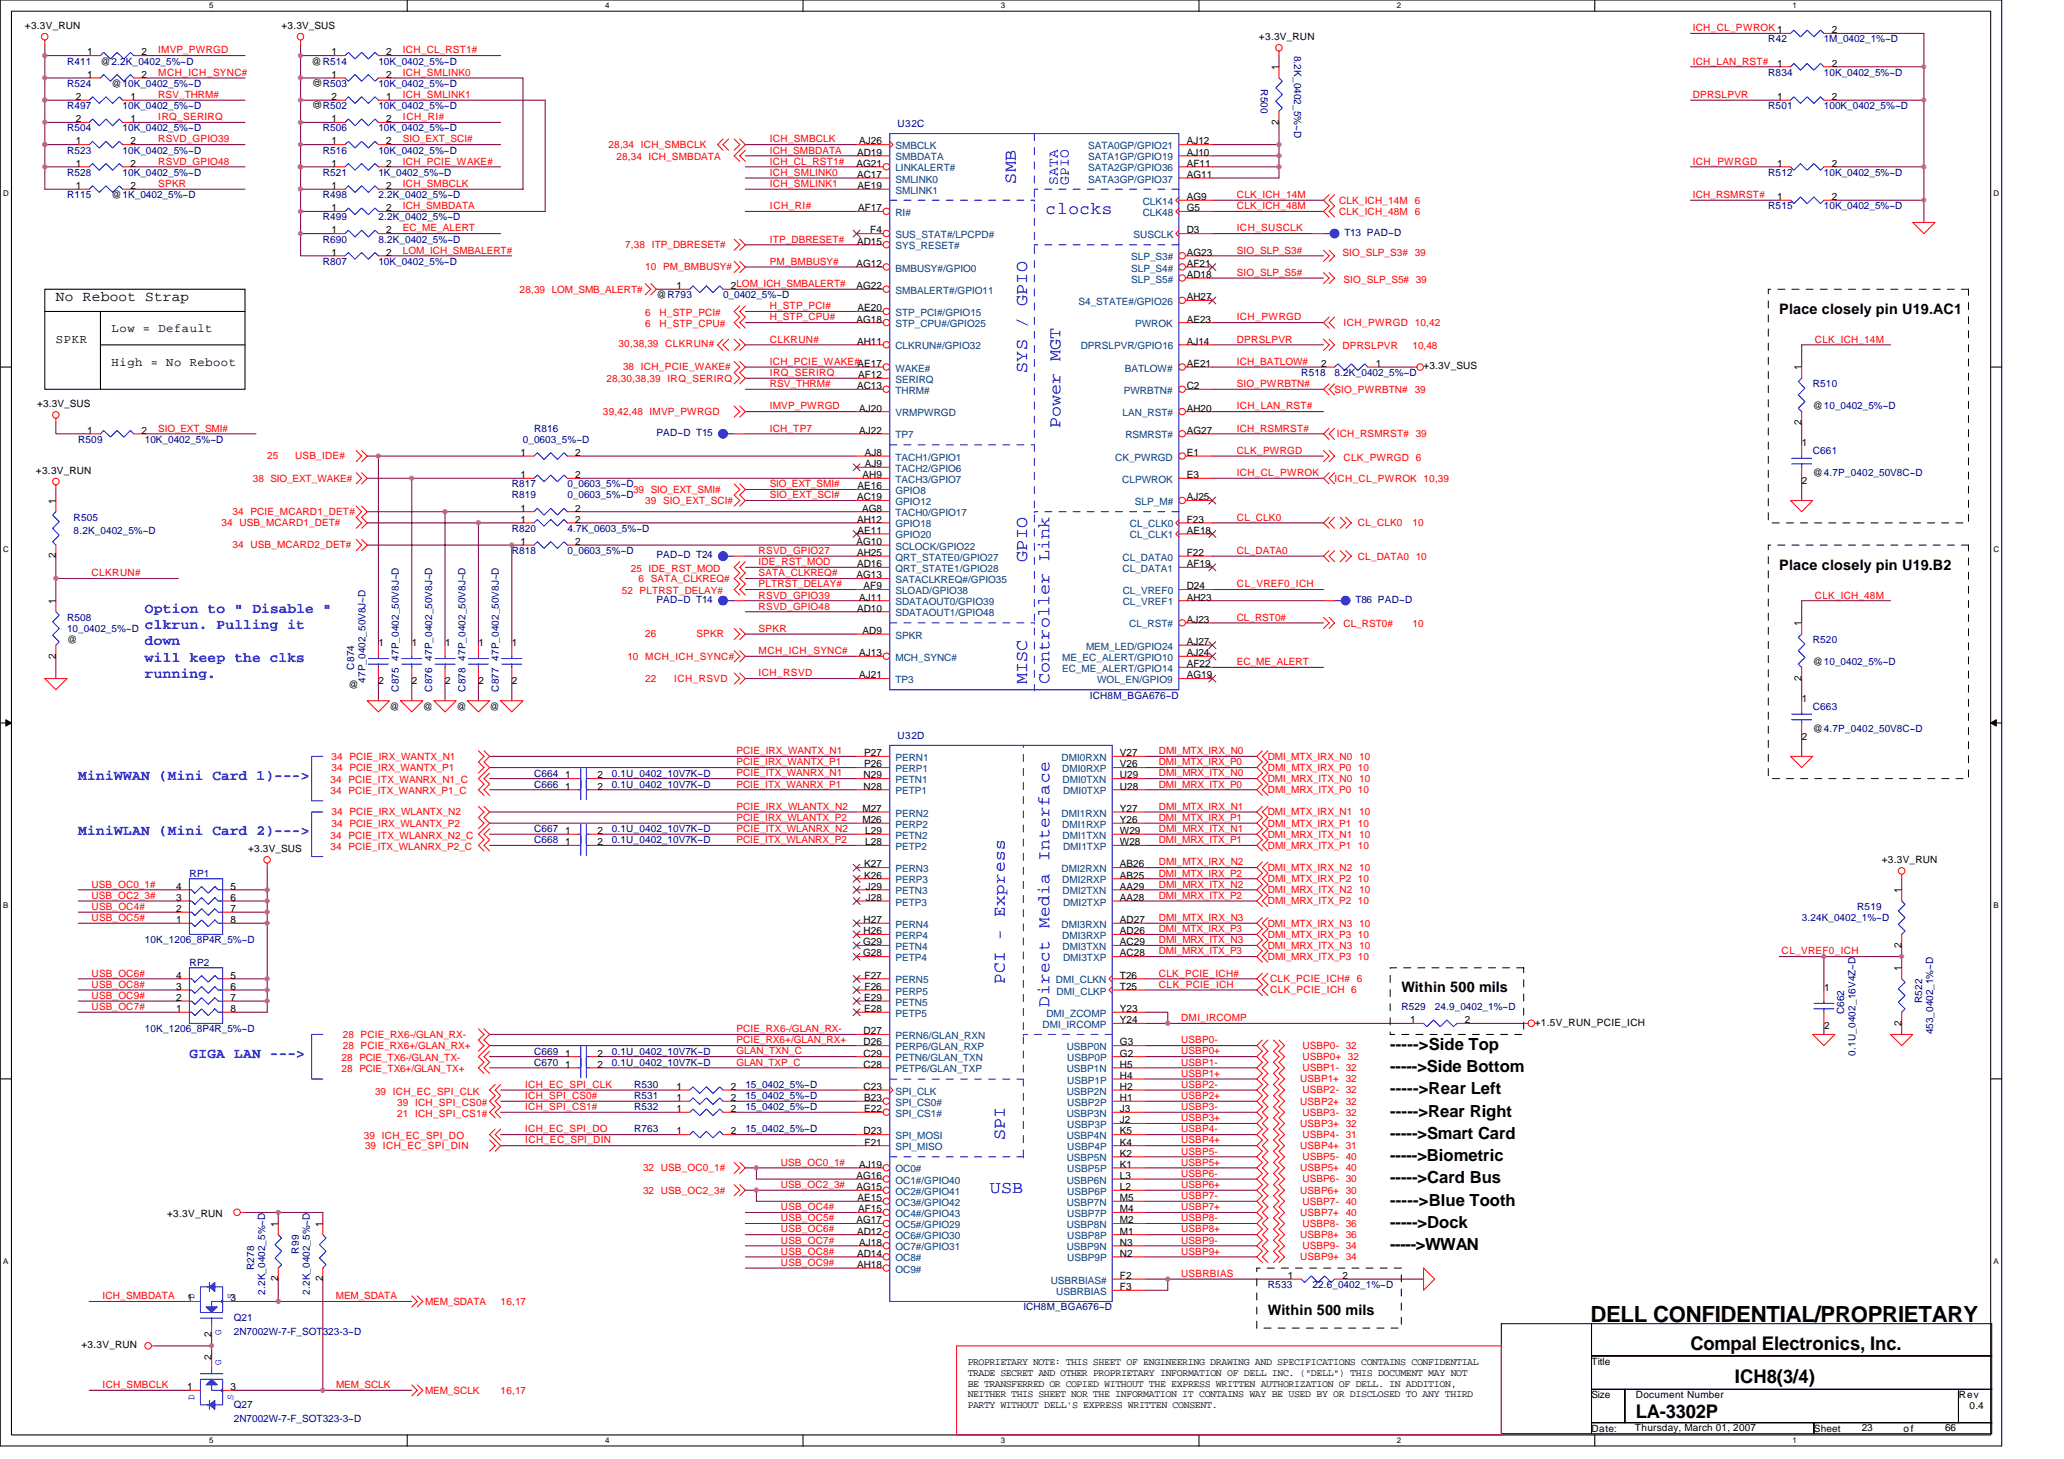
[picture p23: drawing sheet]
<svg xmlns="http://www.w3.org/2000/svg" width="297mm" height="210mm" viewBox="0 0 297 210" stroke-linecap="round" stroke-linejoin="round" font-family="sans-serif">
<defs><g id="words">
<text font-size="3.2" x="228.9" y="190.2">DELL CONFIDENTIAL/PROPRIETARY</text>
<g font-size="2.7">
<text x="243.3" y="194.2">Compal Electronics, Inc.</text>
<text x="235.4" y="204">LA-3302P</text>
<text x="249.7" y="199">ICH8(3/4)</text>
</g>
<g font-size="2.5" fill="#00f">
<text x="146.2" y="26.4" transform="rotate(-90 146.2 26.4)">SMB</text>
<text x="150.5" y="30.8">clocks</text>
<text x="147.8" y="53.6" transform="rotate(-90 147.8 53.6)">SYS / GPIO</text>
<text x="152.6" y="61.6" transform="rotate(-90 152.6 61.6)">Power MGT</text>
<text x="147.8" y="80.8" transform="rotate(-90 147.8 80.8)">GPIO</text>
<text x="147.8" y="98.4" transform="rotate(-90 147.8 98.4)">MISC</text>
<text x="151" y="98.4" transform="rotate(-90 151 98.4)">Controller Link</text>
<text x="144.6" y="141.6" transform="rotate(-90 144.6 141.6)">PCI - Express</text>
<text x="151" y="144.8" transform="rotate(-90 151 144.8)">Direct Media Interface</text>
<text x="144.6" y="164" transform="rotate(-90 144.6 164)">SPI</text>
<text x="142.5" y="171.7">USB</text>
</g>
<g font-size="2.4">
<text x="200.1" y="154.2">-----&gt;Side Bottom</text>
<text x="200.1" y="151">-----&gt;Side Top</text>
<text x="200.1" y="157.5">-----&gt;Rear Left</text>
<text x="200.1" y="160.7">-----&gt;Rear Right</text>
<text x="200.1" y="163.9">-----&gt;Smart Card</text>
<text x="200.1" y="167">-----&gt;Biometric</text>
<text x="200.1" y="173.5">-----&gt;Blue Tooth</text>
<text x="200.1" y="170.2">-----&gt;Card Bus</text>
<text x="200.1" y="176.7">-----&gt;Dock</text>
<text x="200.1" y="179.9">-----&gt;WWAN</text>
</g>
<g font-size="2.1" fill="#00f">
<text x="152.2" y="26.6" transform="rotate(-90 152.2 26.6)">SATA</text>
<text x="153.8" y="26.6" transform="rotate(-90 153.8 26.6)">GPIO</text>
<text x="20.8" y="88.2">Option to &quot; Disable &quot;</text>
<text x="20.8" y="90.5">clkrun. Pulling it</text>
<text x="20.8" y="92.9">down</text>
<text x="20.8" y="95.2">will keep the clks</text>
<text x="20.8" y="97.6">running.</text>
<text x="11.3" y="112.2">MiniWWAN (Mini Card 1)---&gt;</text>
<text x="11.3" y="120.2">MiniWLAN (Mini Card 2)---&gt;</text>
<text x="27.3" y="152.2">GIGA LAN ---&gt;</text>
</g>
<g font-size="2.1">
<text x="8" y="43.3">No Reboot Strap</text>
<text x="256.1" y="45.1">Place closely pin U19.AC1</text>
<text x="256.1" y="81.9">Place closely pin U19.B2</text>
<text x="201.7" y="142.7">Within 500 mils</text>
<text x="182.5" y="189.2">Within 500 mils</text>
</g>
<g font-size="1.8">
<text x="16" y="47.8">Low = Default</text>
<text x="8" y="49.4">SPKR</text>
<text x="16" y="52.6">High = No Reboot</text>
</g>
<g font-size="1.4">
<text x="3.6" y="4.2">+3.3V_RUN</text>
<text x="40.5" y="4.2">+3.3V_SUS</text>
<text x="181.2" y="5.8">+3.3V_RUN</text>
<text x="263.6" y="4.8">2</text>
<text x="12.5" y="8">1</text>
<text x="12.5" y="11.2">1</text>
<text x="14.5" y="9.3">@2.2K_0402_5%~D</text>
<text x="20.4" y="8">2</text>
<text x="20.4" y="11.2">2</text>
<text x="44.8" y="9.3">@R514</text>
<text x="47.7" y="8">1</text>
<text x="47.7" y="11.2">1</text>
<text x="55.6" y="8">2</text>
<text x="55.6" y="11.2">2</text>
<text x="184" y="10.1" transform="rotate(-90 184 10.1)">1</text>
<text x="255.8" y="9.6">1</text>
<text x="263.6" y="9.6">2</text>
<text x="10.9" y="14.4">2</text>
<text x="10.9" y="17.6">2</text>
<text x="16" y="12.5">@10K_0402_5%~D</text>
<text x="18.8" y="14.4">1</text>
<text x="18.8" y="17.6">1</text>
<text x="46.2" y="15.9" transform="rotate(-90 46.2 15.9)">@</text>
<text x="46.2" y="12.7" transform="rotate(-90 46.2 12.7)">@</text>
<text x="47.7" y="14.4">2</text>
<text x="47.7" y="17.6">1</text>
<text x="55.6" y="14.4">1</text>
<text x="55.6" y="17.6">2</text>
<text x="184" y="17.9" transform="rotate(-90 184 17.9)">2</text>
<text x="255.8" y="14.4">1</text>
<text x="263.6" y="14.4">2</text>
<text x="10.9" y="20.8">1</text>
<text x="10.9" y="24">1</text>
<text x="18.8" y="20.8">2</text>
<text x="18.8" y="24">2</text>
<text x="47.7" y="24">1</text>
<text x="47.7" y="20.8">1</text>
<text x="55.6" y="24">2</text>
<text x="55.6" y="20.8">2</text>
<text x="123.3" y="24">AG21</text>
<text x="123.3" y="22.4">AD19</text>
<text x="123.7" y="20.8">AJ26</text>
<text x="170.8" y="20.8">AJ12</text>
<text x="170.8" y="22.4">AJ10</text>
<text x="170.8" y="24">AF11</text>
<text x="255.8" y="24">1</text>
<text x="263.6" y="24">2</text>
<text x="10.9" y="27.2">1</text>
<text x="16" y="28.5">@1K_0402_5%~D</text>
<text x="18.8" y="27.2">2</text>
<text x="47.7" y="27.2">1</text>
<text x="55.6" y="27.2">2</text>
<text x="123.3" y="25.6">AC17</text>
<text x="123.4" y="27.2">AE19</text>
<text x="170.8" y="28.8">AG9</text>
<text x="170.8" y="25.6">AG11</text>
<text x="255.8" y="28.8">1</text>
<text x="263.6" y="28.8">2</text>
<text x="47.7" y="30.4">1</text>
<text x="47.7" y="33.6">1</text>
<text x="55.6" y="30.4">2</text>
<text x="55.6" y="33.6">2</text>
<text x="123.3" y="35.2">AD15</text>
<text x="123.5" y="30.4">AF17</text>
<text x="125.2" y="33.6">F4</text>
<text x="170.8" y="30.4">G5</text>
<text x="170.8" y="33.6">D3</text>
<text x="47.7" y="36.8">1</text>
<text x="55.6" y="36.8">2</text>
<text x="97.3" y="41.6">1</text>
<text x="105.2" y="41.6">2LOM_ICH_SMBALERT#</text>
<text x="123.3" y="38.4">AG12</text>
<text x="123.3" y="41.6">AG22</text>
<text x="170.8" y="36.8">AG23</text>
<text x="170.8" y="38.4">AF21</text>
<text x="170.8" y="40">AD18</text>
<text x="94.5" y="42.9">@R793</text>
<text x="123.3" y="46.4">AG18</text>
<text x="123.4" y="44.8">AE20</text>
<text x="170.8" y="46.4">AE23</text>
<text x="170.8" y="43.2">AH27</text>
<text x="123.3" y="49.6">AH11</text>
<text x="170.8" y="52.8">AE21</text>
<text x="170.8" y="49.6">AJ14</text>
<text x="190.1" y="52.8">2</text>
<text x="198" y="52.8">1</text>
<text x="204.9" y="53.1">+3.3V_SUS</text>
<text x="259.3" y="53.3" transform="rotate(-90 259.3 53.3)">1</text>
<text x="5.3" y="58.6">+3.3V_SUS</text>
<text x="123.3" y="56">AC13</text>
<text x="123.5" y="54.4">AF12</text>
<text x="123.7" y="59.2">AJ20</text>
<text x="170.8" y="59.2">AH20</text>
<text x="170.8" y="56">C2</text>
<text x="260.9" y="58.9">@10_0402_5%~D</text>
<text x="12.5" y="62.4">1</text>
<text x="20.4" y="62.4">2</text>
<text x="74.9" y="65.6">1</text>
<text x="82.8" y="65.6">2</text>
<text x="123.7" y="62.4">AJ22</text>
<text x="124.5" y="65.6">AJ8</text>
<text x="170.8" y="62.4">AG27</text>
<text x="170.8" y="65.6">E1</text>
<text x="259.3" y="61.2" transform="rotate(-90 259.3 61.2)">2</text>
<text x="259.3" y="64.2">1</text>
<text x="5.2" y="68.2">+3.3V_RUN</text>
<text x="74.9" y="68.8">1</text>
<text x="82.8" y="68.8">2</text>
<text x="123.3" y="72">AC19</text>
<text x="123.4" y="70.4">AE16</text>
<text x="124.1" y="68.8">AH9</text>
<text x="124.5" y="67.2">AJ9</text>
<text x="170.8" y="72">AJ25</text>
<text x="170.8" y="68.8">E3</text>
<text x="259.3" y="69.6">2</text>
<text x="260.9" y="68.5">@4.7P_0402_50V8C~D</text>
<text x="8" y="72.5" transform="rotate(-90 8 72.5)">1</text>
<text x="74.9" y="73.6">1</text>
<text x="74.9" y="75.2">1</text>
<text x="82.8" y="73.6">2</text>
<text x="82.8" y="75.2">2</text>
<text x="123.3" y="75.2">AH12</text>
<text x="123.4" y="76.8">AE11</text>
<text x="124.1" y="73.6">AG8</text>
<text x="170.8" y="75.2">F23</text>
<text x="170.8" y="76.8">AE18</text>
<text x="8" y="80.3" transform="rotate(-90 8 80.3)">2</text>
<text x="74.9" y="78.4">1</text>
<text x="82.8" y="78.4">2</text>
<text x="123.3" y="78.4">AG10</text>
<text x="123.3" y="83.2">AG13</text>
<text x="123.3" y="80">AH25</text>
<text x="123.3" y="81.6">AD16</text>
<text x="170.8" y="80">F22</text>
<text x="170.8" y="81.6">AF19</text>
<text x="8" y="86.9" transform="rotate(-90 8 86.9)">1</text>
<text x="123.3" y="88">AD10</text>
<text x="123.7" y="86.4">AJ11</text>
<text x="124.3" y="84.8">AF9</text>
<text x="170.8" y="84.8">D24</text>
<text x="170.8" y="86.4">AH23</text>
<text x="170.8" y="89.6">AJ23</text>
<text x="8" y="94.7" transform="rotate(-90 8 94.7)">2</text>
<text x="9.6" y="92.5">@</text>
<text x="54.5" y="93">1</text>
<text x="59.3" y="93">1</text>
<text x="64.1" y="93">1</text>
<text x="68.9" y="93">1</text>
<text x="73.7" y="93">1</text>
<text x="123.7" y="94.4">AJ13</text>
<text x="124.1" y="91.2">AD9</text>
<text x="170.8" y="94.4">AJ24</text>
<text x="170.8" y="96">AF22</text>
<text x="170.8" y="92.8">AJ27</text>
<text x="259.3" y="90.1" transform="rotate(-90 259.3 90.1)">1</text>
<text x="260.9" y="95.7">@10_0402_5%~D</text>
<text x="50.1" y="98.9">@</text>
<text x="54.5" y="98.4">2</text>
<text x="59.3" y="98.4">2</text>
<text x="64.1" y="98.4">2</text>
<text x="68.9" y="98.4">2</text>
<text x="73.7" y="98.4">2</text>
<text x="123.7" y="97.6">AJ21</text>
<text x="170.8" y="97.6">AG19</text>
<text x="259.3" y="97.9" transform="rotate(-90 259.3 97.9)">2</text>
<text x="259.3" y="101">1</text>
<text x="56.1" y="102.1">@</text>
<text x="60.9" y="102.1">@</text>
<text x="65.7" y="102.1">@</text>
<text x="70.5" y="102.1">@</text>
<text x="259.3" y="106.4">2</text>
<text x="260.9" y="105.3">@4.7P_0402_50V8C~D</text>
<text x="81.3" y="112">1</text>
<text x="81.3" y="113.6">1</text>
<text x="86" y="112">2</text>
<text x="86" y="113.6">2</text>
<text x="124.3" y="112">N29</text>
<text x="124.3" y="113.6">N28</text>
<text x="124.4" y="108.8">P27</text>
<text x="124.4" y="110.4">P26</text>
<text x="161.2" y="113.6">U28</text>
<text x="161.2" y="110.4">V26</text>
<text x="161.2" y="112">U29</text>
<text x="161.2" y="108.8">V27</text>
<text x="81.3" y="120">1</text>
<text x="86" y="120">2</text>
<text x="124.1" y="116.8">M27</text>
<text x="124.1" y="118.4">M26</text>
<text x="124.5" y="120">L29</text>
<text x="161.2" y="118.4">Y26</text>
<text x="161.2" y="120">W29</text>
<text x="161.2" y="116.8">Y27</text>
<text x="35.7" y="122.6">+3.3V_SUS</text>
<text x="81.3" y="121.6">1</text>
<text x="86" y="121.6">2</text>
<text x="124.4" y="124.8">K27</text>
<text x="124.5" y="121.6">L28</text>
<text x="161.2" y="121.6">W28</text>
<text x="161.2" y="124.8">AB26</text>
<text x="270.8" y="124.2">+3.3V_RUN</text>
<text x="25.3" y="131.2">2</text>
<text x="25.3" y="129.6">3</text>
<text x="25.3" y="128">4</text>
<text x="33.2" y="131.2">7</text>
<text x="33.2" y="129.6">6</text>
<text x="33.2" y="128">5</text>
<text x="124.4" y="126.4">K26</text>
<text x="124.6" y="128">J29</text>
<text x="124.6" y="129.6">J28</text>
<text x="161.2" y="129.6">AA28</text>
<text x="161.2" y="126.4">AB25</text>
<text x="161.2" y="128">AA29</text>
<text x="273.7" y="128.5" transform="rotate(-90 273.7 128.5)">1</text>
<text x="25.3" y="132.8">1</text>
<text x="33.2" y="132.8">8</text>
<text x="124.2" y="136">G29</text>
<text x="124.2" y="137.6">G28</text>
<text x="124.3" y="132.8">H27</text>
<text x="124.3" y="134.4">H26</text>
<text x="161.2" y="137.6">AC28</text>
<text x="161.2" y="134.4">AD26</text>
<text x="161.2" y="136">AC29</text>
<text x="161.2" y="132.8">AD27</text>
<text x="273.7" y="136.4" transform="rotate(-90 273.7 136.4)">2</text>
<text x="25.3" y="144">2</text>
<text x="25.3" y="142.4">3</text>
<text x="25.3" y="140.8">4</text>
<text x="33.2" y="144">7</text>
<text x="33.2" y="142.4">6</text>
<text x="33.2" y="140.8">5</text>
<text x="124.4" y="144">E29</text>
<text x="124.4" y="140.8">F27</text>
<text x="124.4" y="142.4">F26</text>
<text x="161.2" y="140.8">T26</text>
<text x="161.2" y="142.4">T25</text>
<text x="262.5" y="142.6">1</text>
<text x="273.7" y="139.7" transform="rotate(-90 273.7 139.7)">1</text>
<text x="25.3" y="145.6">1</text>
<text x="33.2" y="145.6">8</text>
<text x="124.3" y="148.8">D27</text>
<text x="124.4" y="145.6">E28</text>
<text x="161.2" y="147.2">Y24</text>
<text x="161.2" y="145.6">Y23</text>
<text x="202.9" y="147.2">1</text>
<text x="210.8" y="147.2">2</text>
<text x="220.9" y="147.6">+1.5V_RUN_PCIE_ICH</text>
<text x="262.5" y="148">2</text>
<text x="273.7" y="147.6" transform="rotate(-90 273.7 147.6)">2</text>
<text x="81.3" y="152">1</text>
<text x="81.3" y="153.6">1</text>
<text x="86" y="152">2</text>
<text x="86" y="153.6">2</text>
<text x="124.3" y="150.4">D26</text>
<text x="124.3" y="152">C29</text>
<text x="124.3" y="153.6">C28</text>
<text x="161.2" y="152">G2</text>
<text x="161.2" y="155.2">H4</text>
<text x="161.2" y="150.4">G3</text>
<text x="161.2" y="153.6">H5</text>
<text x="97.3" y="156.8">1</text>
<text x="97.3" y="158.4">1</text>
<text x="97.3" y="160">1</text>
<text x="105.2" y="156.8">2</text>
<text x="105.2" y="158.4">2</text>
<text x="105.2" y="160">2</text>
<text x="124.3" y="156.8">C23</text>
<text x="124.4" y="158.4">B23</text>
<text x="124.4" y="160">E22</text>
<text x="161.2" y="158.4">H1</text>
<text x="161.2" y="161.6">J2</text>
<text x="161.2" y="156.8">H2</text>
<text x="161.2" y="160">J3</text>
<text x="97.3" y="163.2">1</text>
<text x="105.2" y="163.2">2</text>
<text x="123.7" y="168">AJ19</text>
<text x="124.3" y="163.2">D23</text>
<text x="124.4" y="164.8">F21</text>
<text x="161.2" y="164.8">K4</text>
<text x="161.2" y="168">K1</text>
<text x="161.2" y="163.2">K5</text>
<text x="161.2" y="166.4">K2</text>
<text x="123.3" y="169.6">AG16</text>
<text x="123.3" y="171.2">AG15</text>
<text x="123.4" y="172.8">AE15</text>
<text x="161.2" y="171.2">L2</text>
<text x="161.2" y="169.6">L3</text>
<text x="161.2" y="172.8">M5</text>
<text x="24" y="175.1">+3.3V_RUN</text>
<text x="40" y="176.5" transform="rotate(-90 40 176.5)">1</text>
<text x="46.4" y="176.5" transform="rotate(-90 46.4 176.5)">1</text>
<text x="123.3" y="176">AG17</text>
<text x="123.3" y="177.6">AD12</text>
<text x="123.5" y="174.4">AF15</text>
<text x="123.7" y="179.2">AJ18</text>
<text x="161.2" y="174.4">M4</text>
<text x="161.2" y="177.6">M1</text>
<text x="161.2" y="176">M2</text>
<text x="161.2" y="179.2">N3</text>
<text x="40" y="184.4" transform="rotate(-90 40 184.4)">2</text>
<text x="46.4" y="184.4" transform="rotate(-90 46.4 184.4)">2</text>
<text x="123.3" y="180.8">AD14</text>
<text x="123.3" y="182.4">AH18</text>
<text x="161.2" y="180.8">N2</text>
<text x="161.2" y="185.6">F3</text>
<text x="161.2" y="184">F2</text>
<text x="185.4" y="184">1</text>
<text x="193.2" y="184">2</text>
<text x="26.9" y="187.2">1</text>
<text x="33.2" y="187.2">3</text>
<text x="11.7" y="194">+3.3V_RUN</text>
<text x="30.4" y="195.7" transform="rotate(-90 30.4 195.7)">2</text>
<text x="30.4" y="192.4" transform="rotate(-90 30.4 192.4)">2</text>
<text x="139.3" y="196.4">PROPRIETARY NOTE: THIS SHEET OF ENGINEERING DRAWING AND SPECIFICATIONS CONTAINS CONFIDENTIAL</text>
<text x="139.3" y="197.9">TRADE SECRET AND OTHER PROPRIETARY INFORMATION OF DELL INC. (&quot;DELL&quot;) THIS DOCUMENT MAY NOT</text>
<text x="229" y="196.4">Title</text>
<text x="26.9" y="200">1</text>
<text x="33.2" y="200">3</text>
<text x="139.3" y="199.5">BE TRANSFERRED OR COPIED WITHOUT THE EXPRESS WRITTEN AUTHORIZATION OF DELL. IN ADDITION,</text>
<text x="139.3" y="201">NEITHER THIS SHEET NOR THE INFORMATION IT CONTAINS WAY BE USED BY OR DISCLOSED TO ANY THIRD</text>
<text x="139.3" y="202.6">PARTY WITHOUT DELL'S EXPRESS WRITTEN CONSENT.</text>
<text x="229" y="201.2">Size</text>
<text x="235.4" y="201.2">Document Number</text>
<text x="281.9" y="201.2">Rev</text>
<text x="283.4" y="202.8">0.4</text>
<text x="229" y="206">Date:</text>
<text x="235.3" y="205.8">Thursday, March 01, 2007</text>
<text x="261" y="206">Sheet</text>
<text x="267.9" y="205.8">23</text>
<text x="274" y="206">of</text>
<text x="279.9" y="205.8">66</text>
</g>
<g font-size="1.4" fill="#f00">
<text x="243.6" y="4.5">ICH_CL_PWROK 1</text>
<text x="22.8" y="10.9">MCH_ICH_SYNC#</text>
<text x="22.8" y="7.7">IMVP_PWRGD</text>
<text x="58" y="7.7">ICH_CL_RST1#</text>
<text x="58" y="10.9">ICH_SMLINK0</text>
<text x="243.6" y="9.3">ICH_LAN_RST#</text>
<text x="22.8" y="14.1">RSV_THRM#</text>
<text x="22.8" y="17.3">IRQ_SERIRQ</text>
<text x="58" y="14.1">ICH_SMLINK1</text>
<text x="58" y="17.3">ICH_RI#</text>
<text x="243.6" y="14.1">DPRSLPVR</text>
<text x="22.8" y="20.5">RSVD_GPIO39</text>
<text x="22.8" y="23.7">RSVD_GPIO48</text>
<text x="58" y="23.7">ICH_PCIE_WAKE#</text>
<text x="58" y="20.5">SIO_EXT_SCI#</text>
<text x="87.6" y="21.3">28,34 ICH_SMBCLK</text>
<text x="88.7" y="23.1">28,34 ICH_SMBDATA</text>
<text x="110.8" y="22.1">ICH_SMBDATA</text>
<text x="110.8" y="20.5">ICH_SMBCLK</text>
<text x="110.8" y="23.7">ICH_CL_RST1#</text>
<text x="243.6" y="23.7">ICH_PWRGD</text>
<text x="22.8" y="26.9">SPKR</text>
<text x="58" y="26.9">ICH_SMBCLK</text>
<text x="110.8" y="26.9">ICH_SMLINK1</text>
<text x="110.8" y="25.3">ICH_SMLINK0</text>
<text x="178" y="28.5">CLK_ICH_14M</text>
<text x="192.7" y="29.3">CLK_ICH_14M 6</text>
<text x="243.6" y="28.5">ICH_RSMRST#</text>
<text x="58" y="33.3">EC_ME_ALERT</text>
<text x="58" y="30.1">ICH_SMBDATA</text>
<text x="90" y="35.7">7,38 ITP_DBRESET#</text>
<text x="110.8" y="30.1">ICH_RI#</text>
<text x="110.8" y="34.9">ITP_DBRESET#</text>
<text x="178" y="33.3">ICH_SUSCLK</text>
<text x="178" y="30.1">CLK_ICH_48M</text>
<text x="192.7" y="30.9">CLK_ICH_48M 6</text>
<text x="58" y="36.5">LOM_ICH_SMBALERT#</text>
<text x="92.9" y="38.9">10 PM_BMBUSY#</text>
<text x="110.8" y="38.1">PM_BMBUSY#</text>
<text x="178" y="36.5">SIO_SLP_S3#</text>
<text x="178" y="39.7">SIO_SLP_S5#</text>
<text x="193.2" y="36.8">SIO_SLP_S3# 39</text>
<text x="193.4" y="40.7">SIO_SLP_S5# 39</text>
<text x="74.8" y="42.1">28,39 LOM_SMB_ALERT#</text>
<text x="92.9" y="45.5">6</text>
<text x="92.9" y="47.1">6</text>
<text x="94.9" y="45.5">H_STP_PCI#</text>
<text x="94.9" y="47.1">H_STP_CPU#</text>
<text x="110.8" y="46.1">H_STP_CPU#</text>
<text x="110.8" y="44.5">H_STP_PCI#</text>
<text x="178" y="46.1">ICH_PWRGD</text>
<text x="193.4" y="46.9">ICH_PWRGD 10,42</text>
<text x="89" y="50">30,38,39 CLKRUN#</text>
<text x="89.7" y="53.3">38 ICH_PCIE_WAKE#</text>
<text x="110.8" y="49.3">CLKRUN#</text>
<text x="110.8" y="52.5">ICH_PCIE_WAKE#AE17</text>
<text x="178" y="49.3">DPRSLPVR</text>
<text x="178" y="52.5">ICH_BATLOW#</text>
<text x="193.2" y="50.3">DPRSLPVR</text>
<text x="203.3" y="50.3">10,48</text>
<text x="261.2" y="49.3">CLK_ICH_14M</text>
<text x="86.8" y="59.7">39,42,48 IMVP_PWRGD</text>
<text x="87.3" y="54.9">28,30,38,39 IRQ_SERIRQ</text>
<text x="110.8" y="54.1">IRQ_SERIRQ</text>
<text x="110.8" y="55.7">RSV_THRM#</text>
<text x="110.8" y="58.9">IMVP_PWRGD</text>
<text x="178" y="55.7">SIO_PWRBTN#</text>
<text x="178" y="58.9">ICH_LAN_RST#</text>
<text x="192.1" y="56.5">SIO_PWRBTN# 39</text>
<text x="22.8" y="62.1">SIO_EXT_SMI#</text>
<text x="110.8" y="62.1">ICH_TP7</text>
<text x="178" y="65.3">CLK_PWRGD</text>
<text x="178" y="62.1">ICH_RSMRST#</text>
<text x="192.4" y="62.9">ICH_RSMRST# 39</text>
<text x="36.4" y="69.3">38 SIO_EXT_WAKE#</text>
<text x="38.5" y="66.1">25</text>
<text x="42.5" y="66.1">USB_IDE#</text>
<text x="91.1" y="70.9">39 SIO_EXT_SMI#</text>
<text x="110.8" y="70.1">SIO_EXT_SMI#</text>
<text x="110.8" y="71.7">SIO_EXT_SCI#</text>
<text x="178" y="68.5">ICH_CL_PWROK</text>
<text x="192.1" y="69.3">ICH_CL_PWROK 10,39</text>
<text x="193.4" y="66.3">CLK_PWRGD 6</text>
<text x="31.9" y="75.7">34 USB_MCARD1_DET#</text>
<text x="33.5" y="74.1">34 PCIE_MCARD1_DET#</text>
<text x="92.9" y="72.5">39 SIO_EXT_SCI#</text>
<text x="178" y="74.9">CL_CLK0</text>
<text x="195.4" y="75.7">CL_CLK0</text>
<text x="203.3" y="75.7">10</text>
<text x="13.2" y="82.9">CLKRUN#</text>
<text x="33.5" y="78.9">34 USB_MCARD2_DET#</text>
<text x="90.8" y="82.3">25 IDE_RST_MOD</text>
<text x="91.9" y="83.7">6 SATA_CLKREQ#</text>
<text x="109.2" y="81.3">IDE_RST_MOD</text>
<text x="109.2" y="82.9">SATA_CLKREQ#</text>
<text x="109.2" y="79.7">RSVD_GPIO27</text>
<text x="178" y="79.7">CL_DATA0</text>
<text x="195.4" y="80.5">CL_DATA0 10</text>
<text x="89.5" y="85.5">52 PLTRST_DELAY#</text>
<text x="109.2" y="86.1">RSVD_GPIO39</text>
<text x="109.2" y="87.7">RSVD_GPIO48</text>
<text x="109.2" y="84.5">PLTRST_DELAY#</text>
<text x="178" y="84.5">CL_VREF0_ICH</text>
<text x="178" y="89.3">CL_RST0#</text>
<text x="261.2" y="86.1">CLK_ICH_48M</text>
<text x="90.3" y="94.9">10 MCH_ICH_SYNC#</text>
<text x="92.9" y="91.7">26</text>
<text x="100.2" y="91.7">SPKR</text>
<text x="109.2" y="90.9">SPKR</text>
<text x="109.2" y="94.1">MCH_ICH_SYNC#</text>
<text x="178" y="95.7">EC_ME_ALERT</text>
<text x="193.4" y="90.3">CL_RST0#</text>
<text x="203.3" y="90.3">10</text>
<text x="92.9" y="98.1">22</text>
<text x="97" y="98.1">ICH_RSVD</text>
<text x="109.2" y="97.3">ICH_RSVD</text>
<text x="47.6" y="112.7">34 PCIE_ITX_WANRX_N1_C</text>
<text x="47.7" y="110.9">34 PCIE_IRX_WANTX_P1</text>
<text x="47.7" y="109.3">34 PCIE_IRX_WANTX_N1</text>
<text x="106" y="110.1">PCIE_IRX_WANTX_P1</text>
<text x="106" y="108.5">PCIE_IRX_WANTX_N1</text>
<text x="106" y="113.3">PCIE_ITX_WANRX_P1</text>
<text x="106" y="111.7">PCIE_ITX_WANRX_N1</text>
<text x="166.8" y="110.1">DMI_MTX_IRX_P0</text>
<text x="166.8" y="113.3">DMI_MRX_ITX_P0</text>
<text x="166.8" y="111.7">DMI_MRX_ITX_N0</text>
<text x="166.8" y="108.5">DMI_MTX_IRX_N0</text>
<text x="182.5" y="109.3">DMI_MTX_IRX_N0 10</text>
<text x="182.5" y="110.9">DMI_MTX_IRX_P0 10</text>
<text x="182.5" y="112.5">DMI_MRX_ITX_N0 10</text>
<text x="47.6" y="114.3">34 PCIE_ITX_WANRX_P1_C</text>
<text x="47.7" y="118.9">34 PCIE_IRX_WLANTX_P2</text>
<text x="47.7" y="117.3">34 PCIE_IRX_WLANTX_N2</text>
<text x="106" y="118.1">PCIE_IRX_WLANTX_P2</text>
<text x="106" y="116.5">PCIE_IRX_WLANTX_N2</text>
<text x="106" y="119.7">PCIE_ITX_WLANRX_N2</text>
<text x="166.8" y="118.1">DMI_MTX_IRX_P1</text>
<text x="166.8" y="119.7">DMI_MRX_ITX_N1</text>
<text x="166.8" y="116.5">DMI_MTX_IRX_N1</text>
<text x="182.5" y="117.3">DMI_MTX_IRX_N1 10</text>
<text x="182.5" y="114.1">DMI_MRX_ITX_P0 10</text>
<text x="182.5" y="118.9">DMI_MTX_IRX_P1 10</text>
<text x="47.6" y="120.7">34 PCIE_ITX_WLANRX_N2_C</text>
<text x="47.6" y="122.3">34 PCIE_ITX_WLANRX_P2_C</text>
<text x="106" y="121.3">PCIE_ITX_WLANRX_P2</text>
<text x="166.8" y="121.3">DMI_MRX_ITX_P1</text>
<text x="166.8" y="124.5">DMI_MTX_IRX_N2</text>
<text x="182.5" y="125.3">DMI_MTX_IRX_N2 10</text>
<text x="182.5" y="120.5">DMI_MRX_ITX_N1 10</text>
<text x="182.5" y="122.1">DMI_MRX_ITX_P1 10</text>
<text x="13.2" y="129.3">USB_OC2_3#</text>
<text x="13.2" y="127.7">USB_OC0_1#</text>
<text x="13.2" y="130.9">USB_OC4#</text>
<text x="166.8" y="126.1">DMI_MTX_IRX_P2</text>
<text x="166.8" y="129.3">DMI_MRX_ITX_P2</text>
<text x="166.8" y="127.7">DMI_MRX_ITX_N2</text>
<text x="182.5" y="126.9">DMI_MTX_IRX_P2 10</text>
<text x="182.5" y="128.5">DMI_MRX_ITX_N2 10</text>
<text x="182.5" y="130.1">DMI_MRX_ITX_P2 10</text>
<text x="13.2" y="132.5">USB_OC5#</text>
<text x="166.8" y="137.3">DMI_MRX_ITX_P3</text>
<text x="166.8" y="134.1">DMI_MTX_IRX_P3</text>
<text x="166.8" y="135.7">DMI_MRX_ITX_N3</text>
<text x="166.8" y="132.5">DMI_MTX_IRX_N3</text>
<text x="182.5" y="133.3">DMI_MTX_IRX_N3 10</text>
<text x="182.5" y="134.9">DMI_MTX_IRX_P3 10</text>
<text x="182.5" y="136.5">DMI_MRX_ITX_N3 10</text>
<text x="256.4" y="137.3">CL_VREF0_ICH</text>
<text x="13.2" y="140.5">USB_OC6#</text>
<text x="13.2" y="142.1">USB_OC8#</text>
<text x="13.2" y="143.7">USB_OC9#</text>
<text x="166.8" y="140.5">CLK_PCIE_ICH#</text>
<text x="166.8" y="142.1">CLK_PCIE_ICH</text>
<text x="182.5" y="138.1">DMI_MRX_ITX_P3 10</text>
<text x="182.8" y="141.3">CLK_PCIE_ICH# 6</text>
<text x="182.8" y="142.9">CLK_PCIE_ICH 6</text>
<text x="13.2" y="145.3">USB_OC7#</text>
<text x="49.3" y="149.3">28 PCIE_RX6-/GLAN_RX-</text>
<text x="106" y="148.5">PCIE_RX6-/GLAN_RX-</text>
<text x="170" y="146.9">DMI_IRCOMP</text>
<text x="49.2" y="152.7">28 PCIE_TX6-/GLAN_TX-</text>
<text x="49.2" y="154.3">28 PCIE_TX6+/GLAN_TX+</text>
<text x="49.3" y="150.9">28 PCIE_RX6+/GLAN_RX+</text>
<text x="106" y="150.1">PCIE_RX6+/GLAN_RX+</text>
<text x="106" y="151.7">GLAN_TXN_C</text>
<text x="106" y="153.3">GLAN_TXP_C</text>
<text x="170" y="153.3">USBP1-</text>
<text x="170" y="154.9">USBP1+</text>
<text x="170" y="150.1">USBP0-</text>
<text x="170" y="151.7">USBP0+</text>
<text x="187.1" y="155.7">USBP1+ 32</text>
<text x="187.4" y="154.1">USBP1- 32</text>
<text x="187.4" y="150.9">USBP0- 32</text>
<text x="187.4" y="152.5">USBP0+ 32</text>
<text x="54" y="157.5">39 ICH_EC_SPI_CLK</text>
<text x="57.2" y="159.1">39 ICH_SPI_CS0#</text>
<text x="57.2" y="160.7">21 ICH_SPI_CS1#</text>
<text x="75.6" y="156.5">ICH_EC_SPI_CLK</text>
<text x="75.6" y="158.1">ICH_SPI_CS0#</text>
<text x="75.6" y="159.7">ICH_SPI_CS1#</text>
<text x="170" y="161.3">USBP3+</text>
<text x="170" y="158.1">USBP2+</text>
<text x="170" y="156.5">USBP2-</text>
<text x="170" y="159.7">USBP3-</text>
<text x="187.1" y="158.9">USBP2+ 32</text>
<text x="187.4" y="160.5">USBP3- 32</text>
<text x="187.4" y="157.3">USBP2- 32</text>
<text x="52.4" y="163.9">39 ICH_EC_SPI_DO</text>
<text x="52.5" y="165.3">39 ICH_EC_SPI_DIN</text>
<text x="75.6" y="162.9">ICH_EC_SPI_DO</text>
<text x="75.6" y="164.5">ICH_EC_SPI_DIN</text>
<text x="112.4" y="167.7">USB_OC0_1#</text>
<text x="170" y="167.7">USBP5+</text>
<text x="170" y="166.1">USBP5-</text>
<text x="170" y="164.5">USBP4+</text>
<text x="170" y="162.9">USBP4-</text>
<text x="187.1" y="165.3">USBP4+ 31</text>
<text x="187.1" y="162.1">USBP3+ 32</text>
<text x="187.4" y="166.9">USBP5- 40</text>
<text x="187.4" y="163.7">USBP4- 31</text>
<text x="92.5" y="168.5">32 USB_OC0_1#</text>
<text x="92.5" y="171.7">32 USB_OC2_3#</text>
<text x="112.4" y="170.9">USB_OC2_3#</text>
<text x="170" y="172.5">USBP7-</text>
<text x="170" y="170.9">USBP6+</text>
<text x="170" y="169.3">USBP6-</text>
<text x="187.1" y="168.5">USBP5+ 40</text>
<text x="187.1" y="171.7">USBP6+ 30</text>
<text x="187.4" y="170.1">USBP6- 30</text>
<text x="187.4" y="173.3">USBP7- 40</text>
<text x="112.4" y="178.9">USB_OC7#</text>
<text x="112.4" y="175.7">USB_OC5#</text>
<text x="112.4" y="177.3">USB_OC6#</text>
<text x="112.4" y="174.1">USB_OC4#</text>
<text x="170" y="174.1">USBP7+</text>
<text x="170" y="175.7">USBP8-</text>
<text x="170" y="177.3">USBP8+</text>
<text x="170" y="178.9">USBP9-</text>
<text x="187.1" y="174.9">USBP7+ 40</text>
<text x="187.1" y="178.1">USBP8+ 36</text>
<text x="187.4" y="176.5">USBP8- 36</text>
<text x="187.4" y="179.7">USBP9- 34</text>
<text x="112.4" y="182.1">USB_OC9#</text>
<text x="112.4" y="180.5">USB_OC8#</text>
<text x="170" y="183.7">USBRBIAS</text>
<text x="170" y="180.5">USBP9+</text>
<text x="187.1" y="181.3">USBP9+ 34</text>
<text x="14.8" y="186.9">ICH_SMBDATA</text>
<text x="48.3" y="186.9">MEM_SDATA</text>
<text x="61.2" y="187.7">MEM_SDATA</text>
<text x="72" y="187.7">16,17</text>
<text x="14.8" y="199.7">ICH_SMBCLK</text>
<text x="48.4" y="199.7">MEM_SCLK</text>
<text x="61.2" y="200.5">MEM_SCLK</text>
<text x="72" y="200.5">16,17</text>
</g>
<g font-size="1.4" fill="#000080">
<text x="9.6" y="9.3">R411</text>
<text x="54.5" y="9.3">10K_0402_5%~D</text>
<text x="186.3" y="8" transform="rotate(90 186.3 8)">8.2K_0402_5%~D</text>
<text x="254.5" y="10.9">R834</text>
<text x="254.5" y="6.1">R42</text>
<text x="262.5" y="10.9">10K_0402_5%~D</text>
<text x="262.5" y="6.1">1M_0402_1%~D</text>
<text x="9.6" y="15.7">R497</text>
<text x="9.6" y="12.5">R524</text>
<text x="17.6" y="15.7">10K_0402_5%~D</text>
<text x="46.5" y="15.7">R502</text>
<text x="46.5" y="12.5">R503</text>
<text x="54.5" y="15.7">10K_0402_5%~D</text>
<text x="54.5" y="12.5">10K_0402_5%~D</text>
<text x="181.5" y="12.8" transform="rotate(90 181.5 12.8)">R500</text>
<text x="254.5" y="15.7">R501</text>
<text x="262.5" y="15.7">100K_0402_5%~D</text>
<text x="9.6" y="22.1">R523</text>
<text x="9.6" y="18.9">R504</text>
<text x="17.6" y="22.1">10K_0402_5%~D</text>
<text x="17.6" y="18.9">10K_0402_5%~D</text>
<text x="46.5" y="18.9">R506</text>
<text x="46.5" y="22.1">R516</text>
<text x="54.5" y="18.9">10K_0402_5%~D</text>
<text x="54.5" y="22.1">10K_0402_5%~D</text>
<text x="129.2" y="18.3">U32C</text>
<text x="9.6" y="25.3">R528</text>
<text x="9.6" y="28.5">R115</text>
<text x="17.6" y="25.3">10K_0402_5%~D</text>
<text x="46.5" y="28.5">R498</text>
<text x="46.5" y="25.3">R521</text>
<text x="54.5" y="28.5">2.2K_0402_5%~D</text>
<text x="54.5" y="25.3">1K_0402_5%~D</text>
<text x="254.5" y="25.3">R512</text>
<text x="262.5" y="25.3">10K_0402_5%~D</text>
<text x="46.5" y="31.7">R499</text>
<text x="46.5" y="34.9">R690</text>
<text x="54.5" y="31.7">2.2K_0402_5%~D</text>
<text x="54.5" y="34.9">8.2K_0402_5%~D</text>
<text x="193.5" y="34">T13 PAD~D</text>
<text x="254.5" y="30.1">R515</text>
<text x="262.5" y="30.1">10K_0402_5%~D</text>
<text x="46.5" y="38.1">R807</text>
<text x="54.5" y="38.1">10K_0402_5%~D</text>
<text x="104.1" y="42.9">0_0402_5%~D</text>
<text x="187.3" y="54.1">R518</text>
<text x="192.1" y="54.1">8.2K_0402_5%~D</text>
<text x="260.9" y="55.7">R510</text>
<text x="11.3" y="63.7">R509</text>
<text x="20.8" y="63.7">10K_0402_5%~D</text>
<text x="75.3" y="63.7">0_0603_5%~D</text>
<text x="76.9" y="62.1">R816</text>
<text x="94.5" y="62.7">PAD~D T15</text>
<text x="260.9" y="65.3">C661</text>
<text x="73.7" y="71.7">R819</text>
<text x="73.7" y="70.1">R817</text>
<text x="81.7" y="71.7">0_0603_5%~D</text>
<text x="81.7" y="70.1">0_0603_5%~D</text>
<text x="10.6" y="74.9">R505</text>
<text x="10.6" y="76.8">8.2K_0402_5%~D</text>
<text x="73.7" y="76.5">R820</text>
<text x="81.7" y="76.5">4.7K_0603_5%~D</text>
<text x="73.7" y="79.7">R818</text>
<text x="81.7" y="79.7">0_0603_5%~D</text>
<text x="94.5" y="80.3">PAD~D T24</text>
<text x="9.6" y="89.3">R508</text>
<text x="94.5" y="86.7">PAD~D T14</text>
<text x="195.1" y="86.7">T86 PAD~D</text>
<text x="9.6" y="90.9">10_0402_5%~D</text>
<text x="260.9" y="92.5">R520</text>
<text x="51" y="96.4" transform="rotate(-90 51 96.4)">C874</text>
<text x="52.6" y="98.3" transform="rotate(-90 52.6 98.3)">47P_0402_50V8J~D</text>
<text x="57.4" y="99.5" transform="rotate(-90 57.4 99.5)">C875 47P_0402_50V8J~D</text>
<text x="62.2" y="99.5" transform="rotate(-90 62.2 99.5)">C876 47P_0402_50V8J~D</text>
<text x="67" y="99.5" transform="rotate(-90 67 99.5)">C878 47P_0402_50V8J~D</text>
<text x="71.8" y="99.5" transform="rotate(-90 71.8 99.5)">C877 47P_0402_50V8J~D</text>
<text x="156.9" y="100.5">ICH8M_BGA676~D</text>
<text x="129.2" y="106.3">U32D</text>
<text x="260.9" y="102.1">C663</text>
<text x="76.9" y="111.7">C664</text>
<text x="76.9" y="113.3">C666</text>
<text x="88" y="111.7">0.1U_0402_10V7K~D</text>
<text x="88" y="113.3">0.1U_0402_10V7K~D</text>
<text x="76.9" y="119.7">C667</text>
<text x="88" y="119.7">0.1U_0402_10V7K~D</text>
<text x="76.9" y="121.3">C668</text>
<text x="88" y="121.3">0.1U_0402_10V7K~D</text>
<text x="27.3" y="126.1">RP1</text>
<text x="267.3" y="130.9">R519</text>
<text x="20.8" y="135.7">10K_1206_8P4R_5%~D</text>
<text x="259.3" y="132.5">3.24K_0402_1%~D</text>
<text x="27.3" y="138.9">RP2</text>
<text x="20.8" y="148.5">10K_1206_8P4R_5%~D</text>
<text x="201.7" y="145.3">R529</text>
<text x="206.5" y="145.3">24.9_0402_1%~D</text>
<text x="265.4" y="145.9" transform="rotate(-90 265.4 145.9)">C662</text>
<text x="276.6" y="144.4" transform="rotate(-90 276.6 144.4)">R522</text>
<text x="278.2" y="148.8" transform="rotate(-90 278.2 148.8)">453_0402_1%~D</text>
<text x="76.9" y="151.7">C669</text>
<text x="76.9" y="153.3">C670</text>
<text x="88" y="151.7">0.1U_0402_10V7K~D</text>
<text x="88" y="153.3">0.1U_0402_10V7K~D</text>
<text x="267" y="151.9" transform="rotate(-90 267 151.9)">0.1U_0402_16V4Z~D</text>
<text x="91.3" y="156.5">R530</text>
<text x="91.3" y="158.1">R531</text>
<text x="91.3" y="159.7">R532</text>
<text x="107.3" y="156.5">15_0402_5%~D</text>
<text x="107.3" y="158.1">15_0402_5%~D</text>
<text x="107.3" y="159.7">15_0402_5%~D</text>
<text x="91.3" y="162.9">R763</text>
<text x="107.3" y="162.9">15_0402_5%~D</text>
<text x="36.6" y="182.8" transform="rotate(-90 36.6 182.8)">R278</text>
<text x="43" y="180.3" transform="rotate(-90 43 180.3)">R99</text>
<text x="182.5" y="185.3">R533</text>
<text x="188.9" y="185.3">22.6_0402_1%~D</text>
<text x="33.7" y="190.1">Q21</text>
<text x="38.2" y="186.3" transform="rotate(-90 38.2 186.3)">2.2K_0402_5%~D</text>
<text x="44.6" y="186.3" transform="rotate(-90 44.6 186.3)">2.2K_0402_5%~D</text>
<text x="147.3" y="188.5">ICH8M_BGA676~D</text>
<text x="33.7" y="192">2N7002W-7-F_SOT323-3~D</text>
<text x="33.7" y="202.6">Q27</text>
<text x="33.7" y="204.5">2N7002W-7-F_SOT323-3~D</text>
</g>
<g font-size="1.4" fill="#004080">
<text x="128.9" y="21.5">SMBCLK</text>
<text x="128.9" y="23.1">SMBDATA</text>
<text x="156.6" y="21.5">SATA0GP/GPIO21</text>
<text x="156.6" y="23.1">SATA1GP/GPIO19</text>
<text x="128.9" y="24.7">LINKALERT#</text>
<text x="128.9" y="26.3">SMLINK0</text>
<text x="128.9" y="27.9">SMLINK1</text>
<text x="156.6" y="24.7">SATA2GP/GPIO36</text>
<text x="156.6" y="26.3">SATA3GP/GPIO37</text>
<text x="164.5" y="29.5">CLK14</text>
<text x="128.9" y="31.1">RI#</text>
<text x="128.9" y="34.3">SUS_STAT#/LPCPD#</text>
<text x="128.9" y="35.9">SYS_RESET#</text>
<text x="163.1" y="34.3">SUSCLK</text>
<text x="164.5" y="31.1">CLK48</text>
<text x="128.9" y="39.1">BMBUSY#/GPIO0</text>
<text x="162.8" y="37.5">SLP_S3#</text>
<text x="162.8" y="39.1">SLP_S4#</text>
<text x="162.8" y="40.7">SLP_S5#</text>
<text x="128.9" y="42.3">SMBALERT#/GPIO11</text>
<text x="128.9" y="45.5">STP_PCI#/GPIO15</text>
<text x="128.9" y="47.1">STP_CPU#/GPIO25</text>
<text x="155.2" y="43.9">S4_STATE#/GPIO26</text>
<text x="163.4" y="47.1">PWROK</text>
<text x="128.9" y="50.3">CLKRUN#/GPIO32</text>
<text x="128.9" y="53.5">WAKE#</text>
<text x="155.5" y="50.3">DPRSLPVR/GPIO16</text>
<text x="161.9" y="53.5">BATLOW#</text>
<text x="128.9" y="55.1">SERIRQ</text>
<text x="128.9" y="56.7">THRM#</text>
<text x="128.9" y="59.9">VRMPWRGD</text>
<text x="161.6" y="59.9">LAN_RST#</text>
<text x="161.7" y="56.7">PWRBTN#</text>
<text x="128.9" y="63.1">TP7</text>
<text x="162" y="63.1">RSMRST#</text>
<text x="128.9" y="66.3">TACH1/GPIO1</text>
<text x="128.9" y="67.9">TACH2/GPIO6</text>
<text x="128.9" y="69.5">TACH3/GPIO7</text>
<text x="128.9" y="71.1">GPIO8</text>
<text x="160.5" y="66.3">CK_PWRGD</text>
<text x="161.5" y="69.5">CLPWROK</text>
<text x="128.9" y="72.7">GPIO12</text>
<text x="128.9" y="74.3">TACH0/GPIO17</text>
<text x="128.9" y="75.9">GPIO18</text>
<text x="128.9" y="77.5">GPIO20</text>
<text x="162.6" y="75.9">CL_CLK0</text>
<text x="162.6" y="77.5">CL_CLK1</text>
<text x="163.3" y="72.7">SLP_M#</text>
<text x="128.9" y="79.1">SCLOCK/GPIO22</text>
<text x="128.9" y="80.7">QRT_STATE0/GPIO27</text>
<text x="128.9" y="82.3">QRT_STATE1/GPIO28</text>
<text x="128.9" y="83.9">SATACLKREQ#/GPIO35</text>
<text x="161.6" y="80.7">CL_DATA0</text>
<text x="161.6" y="82.3">CL_DATA1</text>
<text x="128.9" y="85.5">SLOAD/GPIO38</text>
<text x="128.9" y="87.1">SDATAOUT0/GPIO39</text>
<text x="128.9" y="88.7">SDATAOUT1/GPIO48</text>
<text x="161.6" y="85.5">CL_VREF0</text>
<text x="161.6" y="87.1">CL_VREF1</text>
<text x="128.9" y="91.9">SPKR</text>
<text x="128.9" y="95.1">MCH_SYNC#</text>
<text x="152.8" y="95.1">ME_EC_ALERT/GPIO10</text>
<text x="156.3" y="93.5">MEM_LED/GPIO24</text>
<text x="162.5" y="90.3">CL_RST#</text>
<text x="128.9" y="98.3">TP3</text>
<text x="152.8" y="96.7">EC_ME_ALERT/GPIO14</text>
<text x="157.9" y="98.3">WOL_EN/GPIO9</text>
<text x="128.9" y="109.5">PERN1</text>
<text x="128.9" y="111.1">PERP1</text>
<text x="128.9" y="112.7">PETN1</text>
<text x="152.8" y="109.5">DMI0RXN</text>
<text x="152.9" y="111.1">DMI0RXP</text>
<text x="152.9" y="112.7">DMI0TXN</text>
<text x="128.9" y="114.3">PETP1</text>
<text x="128.9" y="117.5">PERN2</text>
<text x="128.9" y="119.1">PERP2</text>
<text x="152.8" y="117.5">DMI1RXN</text>
<text x="152.9" y="119.1">DMI1RXP</text>
<text x="153" y="114.3">DMI0TXP</text>
<text x="128.9" y="120.7">PETN2</text>
<text x="128.9" y="122.3">PETP2</text>
<text x="128.9" y="125.5">PERN3</text>
<text x="152.8" y="125.5">DMI2RXN</text>
<text x="152.9" y="120.7">DMI1TXN</text>
<text x="153" y="122.3">DMI1TXP</text>
<text x="128.9" y="127.1">PERP3</text>
<text x="128.9" y="128.7">PETN3</text>
<text x="128.9" y="130.3">PETP3</text>
<text x="152.9" y="127.1">DMI2RXP</text>
<text x="152.9" y="128.7">DMI2TXN</text>
<text x="153" y="130.3">DMI2TXP</text>
<text x="128.9" y="133.5">PERN4</text>
<text x="128.9" y="135.1">PERP4</text>
<text x="128.9" y="136.7">PETN4</text>
<text x="152.8" y="133.5">DMI3RXN</text>
<text x="152.9" y="135.1">DMI3RXP</text>
<text x="152.9" y="136.7">DMI3TXN</text>
<text x="128.9" y="138.3">PETP4</text>
<text x="128.9" y="141.5">PERN5</text>
<text x="128.9" y="143.1">PERP5</text>
<text x="152" y="141.5">DMI_CLKN</text>
<text x="152.1" y="143.1">DMI_CLKP</text>
<text x="153" y="138.3">DMI3TXP</text>
<text x="128.9" y="144.7">PETN5</text>
<text x="128.9" y="146.3">PETP5</text>
<text x="128.9" y="149.5">PERN6/GLAN_RXN</text>
<text x="150" y="147.9">DMI_IRCOMP</text>
<text x="150.6" y="146.3">DMI_ZCOMP</text>
<text x="128.9" y="151.1">PERP6/GLAN_RXP</text>
<text x="128.9" y="152.7">PETN6/GLAN_TXN</text>
<text x="128.9" y="154.3">PETP6/GLAN_TXP</text>
<text x="153.5" y="151.1">USBP0N</text>
<text x="153.5" y="154.3">USBP1N</text>
<text x="153.6" y="152.7">USBP0P</text>
<text x="153.6" y="155.9">USBP1P</text>
<text x="128.9" y="157.5">SPI_CLK</text>
<text x="128.9" y="159.1">SPI_CS0#</text>
<text x="128.9" y="160.7">SPI_CS1#</text>
<text x="153.5" y="157.5">USBP2N</text>
<text x="153.5" y="160.7">USBP3N</text>
<text x="153.6" y="159.1">USBP2P</text>
<text x="128.9" y="163.9">SPI_MOSI</text>
<text x="128.9" y="165.5">SPI_MISO</text>
<text x="153.5" y="163.9">USBP4N</text>
<text x="153.5" y="167.1">USBP5N</text>
<text x="153.6" y="162.3">USBP3P</text>
<text x="153.6" y="165.5">USBP4P</text>
<text x="128.9" y="168.7">OC0#</text>
<text x="128.9" y="170.3">OC1#/GPIO40</text>
<text x="128.9" y="171.9">OC2#/GPIO41</text>
<text x="128.9" y="173.5">OC3#/GPIO42</text>
<text x="153.5" y="170.3">USBP6N</text>
<text x="153.5" y="173.5">USBP7N</text>
<text x="153.6" y="168.7">USBP5P</text>
<text x="153.6" y="171.9">USBP6P</text>
<text x="128.9" y="175.1">OC4#/GPIO43</text>
<text x="128.9" y="176.7">OC5#/GPIO29</text>
<text x="128.9" y="178.3">OC6#/GPIO30</text>
<text x="128.9" y="179.9">OC7#/GPIO31</text>
<text x="153.5" y="176.7">USBP8N</text>
<text x="153.5" y="179.9">USBP9N</text>
<text x="153.6" y="175.1">USBP7P</text>
<text x="153.6" y="178.3">USBP8P</text>
<text x="128.9" y="181.5">OC8#</text>
<text x="128.9" y="183.1">OC9#</text>
<text x="151.2" y="184.7">USBRBIAS#</text>
<text x="153.6" y="181.5">USBP9P</text>
<text x="152" y="186.3">USBRBIAS</text>
</g>
<g font-size="1.4" fill="#00f">
<text x="28" y="186.9" transform="rotate(-90 28 186.9)">D</text>
<text x="33.6" y="186.9" transform="rotate(-90 33.6 186.9)">S</text>
<text x="31.8" y="196.4" transform="rotate(-90 31.8 196.4)">G</text>
<text x="31.8" y="192" transform="rotate(-90 31.8 192)">G</text>
<text x="28" y="201.5" transform="rotate(-90 28 201.5)">D</text>
<text x="33.6" y="201.5" transform="rotate(-90 33.6 201.5)">S</text>
</g>
<g font-size="1.1">
<text x="30.1" y="1.2">5</text>
<text x="87.1" y="1.2">4</text>
<text x="144" y="1.2">3</text>
<text x="201" y="1.2">2</text>
<text x="258" y="1.2">1</text>
<text x=".4" y="28.2">D</text>
<text x="286.9" y="28.2">D</text>
<text x=".4" y="79.4">C</text>
<text x="286.9" y="79.4">C</text>
<text x=".4" y="130.6">B</text>
<text x="286.9" y="130.6">B</text>
<text x=".4" y="181.8">A</text>
<text x="286.9" y="181.8">A</text>
<text x="30.1" y="207.6">5</text>
<text x="87.1" y="207.6">4</text>
<text x="144" y="207.6">3</text>
<text x="201" y="207.6">2</text>
<text x="258" y="207.6">1</text>
</g>
</g></defs>
<path d="M0 0h288.1v208h-288.1zM1.6 1.6h284.9v204.8h-284.9z" fill="none" stroke="#000" stroke-width=".15"/>
<g fill="#fff">
<path d="M30.1 .2h.6v1.2h-.6z"/>
<path d="M30.1 206.6h.6v1.3h-.6z"/>
</g>
<path d="M58.6 0v1.6M58.6 206.4v1.6" fill="none" stroke="#000" stroke-width=".15"/>
<g fill="#fff">
<path d="M87.1 .2h.6v1.2h-.6z"/>
<path d="M87.1 206.6h.6v1.3h-.6z"/>
</g>
<path d="M115.6 0v1.6M115.6 206.4v1.6" fill="none" stroke="#000" stroke-width=".15"/>
<g fill="#fff">
<path d="M144 .2h.6v1.2h-.6z"/>
<path d="M144 206.6h.6v1.3h-.6z"/>
</g>
<path d="M172.5 0v1.6M172.5 206.4v1.6" fill="none" stroke="#000" stroke-width=".15"/>
<g fill="#fff">
<path d="M201 .2h.6v1.2h-.6z"/>
<path d="M201 206.6h.6v1.3h-.6z"/>
</g>
<path d="M229.5 0v1.6M229.5 206.4v1.6" fill="none" stroke="#000" stroke-width=".15"/>
<g fill="#fff">
<path d="M258 .2h.6v1.2h-.6z"/>
<path d="M258 206.6h.6v1.3h-.6z"/>
<path d="M.4 27.2h.8v1.3h-.8z"/>
<path d="M286.9 27.2h.8v1.3h-.8z"/>
<path d="M.4 78.4h.8v1.3h-.8z"/>
<path d="M286.9 78.4h.8v1.3h-.8z"/>
</g>
<path d="M0 52.8h1.6M286.5 52.8h1.6" fill="none" stroke="#000" stroke-width=".15"/>
<g fill="#fff">
<path d="M.4 129.6h.8v1.3h-.8z"/>
<path d="M286.9 129.6h.7v1.3h-.7z"/>
</g>
<path d="M0 104h1.6M286.5 104h1.6" fill="none" stroke="#000" stroke-width=".15"/>
<path d="M.8 103.5l.8 .5-.8 .5zM286.5 104l.8-.5v1z" fill="#000" stroke="#000" stroke-width=".14"/>
<g fill="#fff">
<path d="M.4 180.8h.8v1.3h-.8z"/>
<path d="M286.9 180.8h.7v1.3h-.7z"/>
</g>
<g fill="none" stroke="#000" stroke-width=".15">
<path d="M6.5 41.6h28.8v14.4h-28.8zM6.5 44.8h28.8M14.5 44.8v11.2M14.5 49.6h20.8M0 155.2h1.6M286.5 155.2h1.6M216.1 190.4h12.9v15.9h-12.9zM229 190.4h57.6v4.7h-57.6zM229 195.1h57.6v4.8h-57.6zM229 199.9h4.8v4.8h-4.8zM233.8 199.9h48.1v4.8h-48.1zM281.9 199.9h4.7v4.8h-4.7z"/>
<path d="M229 204.7h32v1.6h-32zM261 204.7h25.6v1.6h-25.6z"/>
</g>
<g fill="none" stroke="#800040" stroke-width=".15">
<path d="M6.5 6.4v1.6h6.3M6.5 14.4h4.8M6.5 11.2h6.3M6.5 17.6h4.8M6.5 8v19.2h4.8M19.3 14.4h16M19.3 17.6h16M20.8 8h14.5M20.8 11.2h14.5M43.3 17.6v3.2h4.7M43.3 14.4h4.7M43.3 8h4.7"/>
<path d="M43.3 11.2h4.7M43.3 17.6h4.7M43.3 6.4v11.2M56 14.4h22.5v16h-22.5M56 8h16M56 11.2h19.3v16h-19.3M56 17.6h16M184.1 8v1.6M184.1 17.6v8h-9.6M243.3 14.4h12.8M243.3 4.8h12.8M243.3 9.6h12.8"/>
<path d="M264.1 4.8h12.8v4.8h-12.8M264.1 14.4h12.8M276.9 9.6v22.4M6.5 20.8h4.8M6.5 24h4.8M19.3 20.8h16M19.3 24h16M19.3 27.2h16M43.3 33.6v3.2h4.7M43.3 33.6h4.7M43.3 24h4.7M43.3 30.4h4.7"/>
<path d="M43.3 20.8v12.8M43.3 27.2h4.7M56 36.8h17.7M56 20.8h16M56 33.6h16M56 24h16M107.3 22.4h16M107.3 20.8h16M107.3 25.6h16M107.3 24h16M107.3 30.4h16M107.3 35.2h16"/>
<path d="M107.3 38.4h16M107.3 27.2h16M174.5 28.8h16M174.5 22.4h9.6M174.5 36.8h16M174.5 20.8h9.6M174.5 33.6h14.4M174.5 24h9.6M174.5 30.4h16M243.3 28.8h12.8M243.3 24h12.8M264.1 28.8h12.8"/>
<path d="M264.1 24h12.8M94.5 41.6h3.2M105.7 41.6h17.6M107.3 49.6h16M107.3 46.4h16M107.3 56h16M107.3 44.8h16M107.3 54.4h16M107.3 52.8h16M107.3 59.2h16M174.5 49.6h16M174.5 46.4h16"/>
<path d="M174.5 56h16M174.5 40h16M174.5 52.8h16M174.5 59.2h16M198.5 52.8h4.8M272.1 49.6h-12.8v3.2M8 60.8v1.6h4.8M8 70.4v1.6M20.8 62.4h16M52.8 68.8h22.5M52.8 75.2h22.5M52.8 65.6h22.5"/>
<path d="M52.8 78.4h22.5M52.8 73.6h22.5M54.5 65.6v27.2M59.3 68.8v24M64 73.6v19.2M68.9 75.2v17.6M73.7 78.4v14.4M83.3 68.8h40M83.3 75.2h40M83.3 65.6h40M83.3 78.4h40M83.3 73.6h40"/>
<path d="M107.3 70.4h16M107.3 62.4h16M107.3 72h16M174.5 68.8h16M174.5 75.2h16M174.5 65.6h16M174.5 62.4h16M259.3 60.8v3.2M259.3 68.8v3.2M8 83.2h17.7M8 80v6.4M8 94.4v3.2"/>
<path d="M54.5 97.6v3.2M59.3 97.6v3.2M64 97.6v3.2M68.9 97.6v3.2M73.7 97.6v3.2M107.3 86.4h16M107.3 91.2h16M107.3 94.4h16M107.3 81.6h16M107.3 83.2h16M107.3 97.6h16M107.3 84.8h16"/>
<path d="M107.3 80h16M107.3 88h16M174.5 86.4h16M174.5 84.8h16M174.5 80h16M174.5 89.6h16M174.5 96h16M259.3 97.6v3.2M272.1 86.4h-12.8v3.2M70.5 110.4h52.8M70.5 118.4h52.8M70.5 113.6h11.2"/>
<path d="M70.5 116.8h52.8M70.5 112h11.2M70.5 108.8h52.8M86.5 113.6h36.8M86.5 112h36.8M164.9 110.4h16M164.9 118.4h16M164.9 113.6h16M164.9 116.8h16M164.9 112h16M164.9 108.8h16M259.3 105.6v3.2"/>
<path d="M11.3 129.6h14.4M11.3 132.8h14.4M11.3 128h14.4M11.3 131.2h14.4M33.7 129.6h4.8M33.7 132.8h4.8M33.7 128h4.8M33.7 131.2h4.8M38.5 124.8v20.8h-4.8M70.5 121.6h11.2M70.5 120h11.2M86.5 121.6h36.8"/>
<path d="M86.5 120h36.8M164.9 137.6h16M164.9 126.4h16M164.9 136h16M164.9 121.6h16M164.9 124.8h16M164.9 129.6h16M164.9 120h16M164.9 134.4h16M164.9 132.8h16M164.9 128h16M256.1 137.6h17.6"/>
<path d="M262.5 137.6v4.8M273.7 126.4v1.6M273.7 136v3.2M11.3 140.8h14.4M11.3 142.4h14.4M11.3 145.6h14.4M11.3 144h14.4M33.7 140.8h4.8M33.7 142.4h4.8M33.7 144h4.8M70.5 153.6h11.2M70.5 150.4h52.8"/>
<path d="M70.5 152h11.2M70.5 148.8h52.8M72 156.8h25.7M72 158.4h25.7M86.5 153.6h36.8M86.5 152h36.8M105.7 156.8h17.6M105.7 158.4h17.6M164.9 147.2h38.4M164.9 156.8h16M164.9 158.4h16M164.9 145.6h3.2v1.6"/>
<path d="M164.9 153.6h16M164.9 155.2h16M164.9 140.8h16M164.9 150.4h16M164.9 152h16M164.9 142.4h16M211.3 147.2h8M262.5 147.2v1.6M273.7 147.2v1.6M35.3 174.4h4.7v1.6M40 174.4h6.5v1.6M72 160h25.7"/>
<path d="M72 163.2h25.7M72 164.8h51.3M105.7 160h17.6M105.7 163.2h17.6M107.3 179.2h16M107.3 176h16M107.3 171.2h16M107.3 168h16M107.3 174.4h16M107.3 177.6h16M108.9 171.2v1.6h14.4M108.9 168v1.6h14.4"/>
<path d="M164.9 160h16M164.9 179.2h16M164.9 176h16M164.9 171.2h16M164.9 163.2h16M164.9 168h16M164.9 166.4h16M164.9 174.4h16M164.9 164.8h16M164.9 172.8h16M164.9 177.6h16M164.9 169.6h16"/>
<path d="M164.9 161.6h16M12.8 187.2h14.5M22.5 193.6h8M30.5 192v3.2M33.7 187.2h25.6M40 184v3.2M46.5 184v16M107.3 182.4h16M107.3 180.8h16M164.9 184h20.8M164.9 180.8h16M168.1 184v1.6h-3.2"/>
<path d="M193.7 184h11.2M12.8 200h14.5M33.7 200h25.6"/>
</g>
<g fill="none" stroke="#f00" stroke-width=".15">
<path d="M6.5 5.8v.6M11.3 14.4h1.5M11.3 17.6h1.5M12.8 8h1.7M12.8 11.2h1.7M17.6 14.4h1.7M17.6 17.6h1.7M19.3 8h1.5M19.3 11.2h1.5M43.3 5.8v.6M48 14.4h1.7M48 17.6h1.7"/>
<path d="M48 8h1.7M48 11.2h1.7M54.5 14.4h1.5M54.5 17.6h1.5M54.5 8h1.5M54.5 11.2h1.5M184.1 7.4v.6M184.1 9.6v1.6M184.1 16v1.6M256.1 14.4h1.6M256.1 9.6h1.6M262.5 14.4h1.6"/>
<path d="M262.5 9.6h1.6M11.3 20.8h1.5M11.3 24h1.5M17.6 20.8h1.7M17.6 24h1.7M48 36.8h1.7M48 30.4h1.7M48 27.2h1.7M48 24h1.7M54.5 36.8h1.5M54.5 30.4h1.5M54.5 27.2h1.5"/>
<path d="M54.5 24h1.5M104.1 20l-.8 .8 .8 .8M104.9 20l-.8 .8 .8 .8M105.7 20l.8 .8-.8 .8M105.7 34.4l.8 .8-.8 .8M105.7 37.6l.8 .8-.8 .8M106.5 20l.8 .8-1.6 1.6 .8 .8M106.5 34.4l.8 .8-.8 .8M106.5 37.6l.8 .8-.8 .8M107.3 21.6l-.8 .8 .8 .8M188.9 33.6h1.6M190.5 39.2l.8 .8-.8 .8"/>
<path d="M190.5 36l.8 .8-.8 .8M191.3 28l-.8 .8 .8 .8-.8 .8 .8 .8M191.3 39.2l.8 .8-.8 .8M191.3 36l.8 .8-.8 .8M192.1 28l-.8 .8 .8 .8-.8 .8 .8 .8M256.1 24h1.6M262.5 24h1.6M275.3 32h3.2l-1.6 1.6zM92.9 40.8l.8 .8-.8 .8M93.7 40.8l.8 .8-.8 .8M104.1 48.8l-.8 .8 .8 .8M104.9 48.8l-.8 .8 .8 .8"/>
<path d="M105.7 58.4l.8 .8-.8 .8M105.7 52l.8 .8-.8 .8 .8 .8-.8 .8M105.7 48.8l.8 .8-.8 .8M106.5 44l-.8 .8 .8 .8-.8 .8 .8 .8M106.5 58.4l.8 .8-.8 .8M106.5 52l.8 .8-.8 .8 .8 .8-.8 .8M106.5 48.8l.8 .8-.8 .8M107.3 44l-.8 .8 .8 .8-.8 .8 .8 .8M190.5 48.8l.8 .8-.8 .8M190.5 52.8h1.6M191.3 45.6l-.8 .8 .8 .8M191.3 55.2l-.8 .8 .8 .8"/>
<path d="M191.3 48.8l.8 .8-.8 .8M192.1 45.6l-.8 .8 .8 .8M192.1 55.2l-.8 .8 .8 .8M196.9 52.8h1.6M203.3 52.8h.6M259.3 52.8v1.6M259.3 59.2v1.6M8 60.2v.6M8 69.8v.6M8 72v1.6M8 78.4v1.6M12.8 62.4h1.7"/>
<path d="M19.3 62.4h1.5M51.3 64.8l.7 .8-.7 .8M51.3 68l.7 .8-.7 .8M51.3 72.8l.7 .8-.7 .8 .7 .8-.7 .8M51.3 77.6l.7 .8-.7 .8M52 64.8l.8 .8-.8 .8M52 68l.8 .8-.8 .8M52 72.8l.8 .8-.8 .8 .8 .8-.8 .8M52 77.6l.8 .8-.8 .8M75.3 73.6h1.6M75.3 68.8h1.6M75.3 75.2h1.6"/>
<path d="M75.3 78.4h1.6M81.7 73.6h1.6M81.7 68.8h1.6M81.7 75.2h1.6M81.7 78.4h1.6M105.7 69.6l.8 .8-.8 .8 .8 .8-.8 .8M106.5 69.6l.8 .8-.8 .8 .8 .8-.8 .8M190.5 64.8l.8 .8-.8 .8M191.3 74.4l-.8 .8 .8 .8M191.3 68l-.8 .8 .8 .8M191.3 64.8l.8 .8-.8 .8M191.3 79.2l-.8 .8 .8 .8"/>
<path d="M191.3 61.6l-.8 .8 .8 .8M192.1 74.4l-.8 .8 .8 .8M192.1 68l-.8 .8 .8 .8M192.1 79.2l-.8 .8 .8 .8M192.1 61.6l-.8 .8 .8 .8M192.9 74.4l.8 .8-.8 .8M192.9 79.2l.8 .8-.8 .8M193.7 74.4l.8 .8-.8 .8M193.7 79.2l.8 .8-.8 .8M257.7 72h3.2l-1.6 1.6zM6.5 97.6h3.1l-1.6 1.6zM8 86.4v1.6"/>
<path d="M8 92.8v1.6M54.5 92.8v1.6M54.5 96v1.6M64 92.8v1.6M64 96v1.6M68.9 92.8v1.6M68.9 96v1.6M73.7 92.8v1.6M73.7 96v1.6M105.7 93.6l.8 .8-.8 .8M105.7 90.4l.8 .8-.8 .8M105.7 96.8l.8 .8-.8 .8"/>
<path d="M105.7 86.4h1.6M105.7 80h1.6M106.5 93.6l.8 .8-.8 .8M106.5 80.8l-.8 .8 .8 .8-.8 .8 .8 .8-.8 .8 .8 .8M106.5 90.4l.8 .8-.8 .8M106.5 96.8l.8 .8-.8 .8M107.3 80.8l-.8 .8 .8 .8-.8 .8 .8 .8-.8 .8 .8 .8M190.5 88.8l.8 .8-.8 .8M190.5 86.4h1.6M191.3 88.8l.8 .8-.8 .8M259.3 89.6v1.6M259.3 96v1.6"/>
<path d="M52.8 100.8h3.2l-1.5 1.6zM57.7 100.8h3.2l-1.6 1.6zM62.5 100.8h3.2l-1.7 1.6zM67.3 100.8h3.2l-1.6 1.6zM68.9 116l.8 .8-.8 .8 .8 .8-.8 .8M68.9 108l.8 .8-.8 .8 .8 .8-.8 .8M69.7 116l.8 .8-.8 .8 .8 .8-1.6 1.6 .8 .8-.8 .8 .8 .8M69.7 108l.8 .8-.8 .8 .8 .8-1.6 1.6 .8 .8-.8 .8 .8 .8M70.5 119.2l-.8 .8 .8 .8-.8 .8 .8 .8M70.5 111.2l-.8 .8 .8 .8-.8 .8 .8 .8M72 100.8h3.3l-1.6 1.6zM81.7 112h1.6"/>
<path d="M81.7 113.6h1.6M84.9 112h1.6M84.9 113.6h1.6M123.3 112h4.8M123.3 113.6h4.8M123.3 108.8h4.8M123.3 110.4h4.8M123.3 116.8h4.8M123.3 118.4h4.8M181.7 108l-.8 .8 .8 .8-.8 .8 .8 .8-.8 .8 .8 .8-.8 .8 .8 .8M181.7 116l-.8 .8 .8 .8-.8 .8 .8 .8-.8 .8 .8 .8-.8 .8 .8 .8M182.5 108l-.8 .8 .8 .8-.8 .8 .8 .8-.8 .8 .8 .8-.8 .8 .8 .8"/>
<path d="M182.5 116l-.8 .8 .8 .8-.8 .8 .8 .8-.8 .8 .8 .8-.8 .8 .8 .8M257.7 108.8h3.2l-1.6 1.6zM25.7 132.8h1.6M25.7 131.2h1.6M25.7 129.6h1.6M25.7 128h1.6M32 132.8h1.7M32 131.2h1.7M32 129.6h1.7M32 128h1.7M38.5 124.2v.6M81.7 121.6h1.6"/>
<path d="M84.9 121.6h1.6M123.3 132.8h4.8M123.3 129.6h4.8M123.3 128h4.8M123.3 121.6h4.8M123.3 120h4.8M123.3 124.8h4.8M123.3 126.4h4.8M123.3 134.4h4.8M123.3 136h4.8M123.3 137.6h4.8M181.7 124l-.8 .8 .8 .8-.8 .8 .8 .8-.8 .8 .8 .8-.8 .8 .8 .8"/>
<path d="M181.7 132l-.8 .8 .8 .8-.8 .8 .8 .8-.8 .8 .8 .8-.8 .8 .8 .8M182.5 124l-.8 .8 .8 .8-.8 .8 .8 .8-.8 .8 .8 .8-.8 .8 .8 .8M182.5 132l-.8 .8 .8 .8-.8 .8 .8 .8-.8 .8 .8 .8-.8 .8 .8 .8M273.7 125.8v.6M273.7 128v1.6M273.7 134.4v1.6M68.9 148l.8 .8-.8 .8 .8 .8-.8 .8M69.7 148l.8 .8-.8 .8 .8 .8-1.6 1.6 .8 .8-.8 .8 .8 .8M70.5 151.2l-.8 .8 .8 .8-.8 .8 .8 .8M71.3 156l-.8 .8 .8 .8-.8 .8 .8 .8-.8 .8 .8 .8M72 156l-.7 .8 .7 .8-.7 .8 .7 .8-.7 .8 .7 .8M81.7 152h1.6"/>
<path d="M81.7 153.6h1.6M84.9 152h1.6M84.9 153.6h1.6M97.7 156.8h1.6M97.7 158.4h1.6M104.1 156.8h1.6M104.1 158.4h1.6M123.3 156.8h4.8M123.3 152h4.8M123.3 153.6h4.8M123.3 140.8h4.8M123.3 142.4h4.8"/>
<path d="M123.3 144h4.8M123.3 145.6h4.8M123.3 148.8h4.8M123.3 150.4h4.8M128.1 156.4l.4 .4-.4 .5M181.7 149.6l-.8 .8 .8 .8-.8 .8 .8 .8-.8 .8 .8 .8-.8 .8 .8 .8-.8 .8 .8 .8-.8 .8 .8 .8-.8 .8 .8 .8-.8 .8 .8 .8-.8 .8 .8 .8-.8 .8 .8 .8-.8 .8 .8 .8-.8 .8 .8 .8-.8 .8 .8 .8-.8 .8 .8 .8-.8 .8 .8 .8-.8 .8 .8 .8-.8 .8 .8 .8-.8 .8 .8 .8-.8 .8 .8 .8-.8 .8 .8 .8M181.7 140l-.8 .8 .8 .8-.8 .8 .8 .8M182.5 149.6l-.8 .8 .8 .8-.8 .8 .8 .8-.8 .8 .8 .8-.8 .8 .8 .8-.8 .8 .8 .8-.8 .8 .8 .8-.8 .8 .8 .8-.8 .8 .8 .8-.8 .8 .8 .8-.8 .8 .8 .8-.8 .8 .8 .8-.8 .8 .8 .8-.8 .8 .8 .8-.8 .8 .8 .8-.8 .8 .8 .8-.8 .8 .8 .8-.8 .8 .8 .8-.8 .8 .8 .8-.8 .8 .8 .8-.8 .8 .8 .8M182.5 140l-.8 .8 .8 .8-.8 .8 .8 .8M183.3 149.6l.8 .8-.8 .8 .8 .8-.8 .8 .8 .8-.8 .8 .8 .8-.8 .8 .8 .8-.8 .8 .8 .8-.8 .8 .8 .8-.8 .8 .8 .8-.8 .8 .8 .8-.8 .8 .8 .8-.8 .8 .8 .8-.8 .8 .8 .8-.8 .8 .8 .8-.8 .8 .8 .8-.8 .8 .8 .8-.8 .8 .8 .8-.8 .8 .8 .8-.8 .8 .8 .8-.8 .8 .8 .8-.8 .8 .8 .8-.8 .8M184.1 149.6l.8 .8-.8 .8 .8 .8-.8 .8 .8 .8-.8 .8 .8 .8-.8 .8 .8 .8-.8 .8 .8 .8-.8 .8 .8 .8-.8 .8 .8 .8-.8 .8 .8 .8-.8 .8 .8 .8-.8 .8 .8 .8-.8 .8 .8 .8-.8 .8 .8 .8-.8 .8 .8 .8-.8 .8 .8 .8-.8 .8 .8 .8-.8 .8 .8 .8-.8 .8 .8 .8-.8 .8 .8 .8-.8 .8 .8 .8-.8 .8M203.3 147.2h1.6"/>
<path d="M209.7 147.2h1.6M219.3 147.2h.6M260.9 148.8h3.2l-1.6 1.6zM272.1 148.8h3.2l-1.6 1.6zM34.6 174.4h.7M40 176v1.6M70.5 164l.8 .8-.8 .8M71.3 162.4l-.8 .8 1.5 1.6-.7 .8M72 162.4l-.7 .8 .7 .8M97.7 160h1.6M104.1 160h1.6M105.7 167.2l.8 .8-.8 .8"/>
<path d="M105.7 170.4l.8 .8-.8 .8M106.5 167.2l.8 .8-.8 .8M106.5 170.4l.8 .8-.8 .8M21.8 193.6h.7M27.3 187.2h1.5M30.5 190.4v1.6M32 187.2h1.7M40 182.4v1.6M59.3 199.2l.7 .8-.7 .8M59.3 186.4l.7 .8-.7 .8M60 199.2l.9 .8-.9 .8M60 186.4l.9 .8-.9 .8"/>
<path d="M137.7 193.6h78.4v12.8h-78.4zM204.9 182.4l1.6 1.6-1.6 1.6z"/>
<circle cx="6.4" cy="5.3" r=".47"/>
<circle cx="43.2" cy="5.3" r=".47"/>
<circle cx="184.1" cy="6.9" r=".47"/>
<circle cx="8" cy="59.7" r=".47"/>
<circle cx="204.4" cy="52.8" r=".47"/>
<circle cx="8" cy="69.3" r=".47"/>
<circle cx="38.4" cy="123.7" r=".47"/>
<circle cx="273.7" cy="125.3" r=".48"/>
<circle cx="220.4" cy="147.2" r=".47"/>
<circle cx="34.1" cy="174.4" r=".47"/>
<circle cx="21.3" cy="193.6" r=".48"/>
</g>
<path d="M254.5 41.6h28.8v33.6h-28.8zM254.5 78.4h28.8v33.6h-28.8zM200.1 139.2h19.2v9.6h-19.2zM180.9 182.4h20.8v8.7h-20.8z" fill="none" stroke="#000" stroke-width=".14" stroke-dasharray="1 1 1 1 1 1 1 1"/>
<g fill="none" stroke="#00f" stroke-width=".15">
<path d="M12.8 14.4l.5-.5 1 1 1-1 .9 1 1-1 .4 .5M12.8 17.6l.5-.5 1 1 1-1 .9 1 1-1 .4 .5M14.5 8l.4-.5 1 1 .9-1 1 1 1-1 .5 .5M14.5 11.2l.4-.5 1 1 .9-1 1 1 1-1 .5 .5M49.7 14.4l.4-.5 1 1 .9-1 1 1 1-1 .5 .5M49.7 17.6l.4-.5 1 1 .9-1 1 1 1-1 .5 .5M49.7 8l.4-.5 1 1 .9-1 1 1 1-1 .5 .5M49.7 11.2l.4 .5 1-1 .9 1 1-1 1 1 .5-.5M184.1 11.2l.4 .5-.9 1 .9 .9-.9 1 .9 .9-.4 .5M257.7 9.6l.5-.5 .9 1 1-1 .9 1 1-1 .5 .5M257.7 14.4l.5-.5 .9 1 1-1 .9 1 1-1 .5 .5M12.8 20.8l.5-.5 1 1 1-1 .9 1 1-1 .4 .5"/>
<path d="M12.8 24l.5-.5 1 1 1-1 .9 1 1-1 .4 .5M49.7 36.8l.4-.5 1 1 .9-1 1 1 1-1 .5 .5M49.7 30.4l.4-.5 1 1 .9-1 1 1 1-1 .5 .5M49.7 27.2l.4-.5 1 1 .9-1 1 1 1-1 .5 .5M49.7 24l.4-.5 1 1 .9-1 1 1 1-1 .5 .5M190.5 33.6h.9M257.7 24l.5 .5 .9-1 1 1 .9-1 1 1 .5-.5M192.1 52.8l.4-.5 1 1 1-1 .9 1 1-1 .5 .5M259.3 54.4l-.5 .5 1 1-1 .9 1 1-1 .9 .5 .5M8 73.6l-.4 .5 .9 1-.9 .9 .9 1-.9 .9 .4 .5M14.5 62.4l.4-.5 1 1 .9-1 1 1 1-1 .5 .5M76.9 73.6l.4-.5 1 1 1-1 .9 1 1-1 .5 .5"/>
<path d="M76.9 68.8l.4-.5 1 1 1-1 .9 1 1-1 .5 .5M76.9 75.2l.4-.5 1 1 1-1 .9 1 1-1 .5 .5M76.9 78.4l.4-.5 1 1 1-1 .9 1 1-1 .5 .5M8 88l.5 .5-.9 1 .9 .9-.9 1 .9 1-.5 .4M53 95.5h2.9M53 94.7h2.9M54.5 94.4v.3M54.5 95.5v.5M62.6 95.5h2.9M62.6 94.7h2.9M64 94.4v.3M64 95.5v.5"/>
<path d="M67.4 95.5h2.9M67.4 94.7h2.9M68.9 94.4v.3M68.9 95.5v.5M72.2 95.5h2.9M72.2 94.7h2.9M73.7 94.4v.3M73.7 95.5v.5M104.7 86.4h1M104.7 80h1M192.1 86.4h.9M259.3 91.2l-.5 .5 1 1-1 .9 1 1-1 .9 .5 .5"/>
<path d="M46.5 116.8h-1.7v6.4h1.7M46.5 108.8h-1.7v6.4h1.7M83.3 112h.3M83.3 113.6h.3M83.6 110.6v4.5M84.4 112h.5M84.4 110.6v4.5M84.4 113.6h.5M128.1 107.2h32v80h-32zM27.3 126.4h4.7v8h-4.7zM27.3 128h.3l.4 .5 1-.9 1 .9 .9-.9 .5 .4h.6M27.3 132.8h.3l.4 .5 1-.9 1 .9 .9-.9 .5 .4h.6"/>
<path d="M27.3 131.2h.3l.4 .5 1-1 1 1 .9-1 .5 .5h.6M27.3 129.6h.3l.4 .5 1-1 1 1 .9-1 .5 .5h.6M27.9 133.1l.1 .2M27.9 131.6l.1 .1M27.9 129.9l.1 .2M83.3 121.6h.3M83.6 120.2v2.9M84.4 120.2v2.9M84.4 121.6h.5M273.7 129.6l.5 .5-1 1 1 .9-1 1 1 .9-.5 .5M46.5 148.8h-1.7v6.4h1.7M83.3 152h.3"/>
<path d="M83.3 153.6h.3M83.6 150.6v4.5M84.4 150.6v4.5M84.4 152h.5M84.4 153.6h.5M99.3 156.8l.4-.4 1 .9 1-.9 .9 .9 1-.9 .5 .4M99.3 158.4l.4-.5 1 1 1-1 .9 1 1-1 .5 .5M204.9 147.2l.5 .5 .9-1 1 1 .9-1 1 1 .5-.5M40 177.6l.5 .5-.9 1 .9 .9-.9 1 .9 .9-.5 .5M99.3 160l.4-.4 1 .9 1-.9 .9 .9 1-.9 .5 .4M28.8 189.6h3.2M30.1 185.1h-1.3v3.7h3.2v-1.6h-1.5v.8"/>
<path d="M30.1 184.5v1.3M30.5 189.6v.8M30.9 185.1h1.1v2.1v-.1h-.1v.3h.1"/>
</g>
<g fill="#00f" stroke="#00f" stroke-width=".15">
<path d="M29.7 188h1.6l-.8 .8z" fill-rule="evenodd"/>
<path d="M30.1 185.1l.8-.6v1.3z" fill-rule="evenodd"/>
<circle cx="193.7" cy="86.4" r=".62"/>
<circle cx="104.1" cy="80" r=".64"/>
<circle cx="192.1" cy="33.6" r=".63"/>
<circle cx="104.1" cy="86.4" r=".63"/>
</g>
<path d="M147.3 107.2h.1M128.1 155.2h19.2M147.3 148.8h.1M147.3 155.2h.1M160.1 148.8h-12.8M128.1 166.4h19.2M147.3 166.4h.1M147.3 166.4v-59.2" fill="none" stroke="#fff" stroke-width=".14" stroke-dasharray="1 1 1 1 1 1 1 1"/>
<path d="M147.3 107.2h.1M128.1 155.2h19.2M147.3 148.8h.1M147.3 155.2h.1M160.1 148.8h-12.8M128.1 166.4h19.2M147.3 166.4h.1M147.3 166.4v-59.2" fill="none" stroke="#00f" stroke-width=".14" stroke-dasharray="1 1 1 1 1 1 1 1"/>
<g fill="none" stroke="#804000" stroke-width=".14">
<path d="M122.8 124.3l1 1M122.8 125.9l1 1M122.8 127.5l1 1M122.8 129.1l1 1M122.8 132.3l1 1M122.8 133.9l1 1M122.8 135.5l1 1M122.8 137.1l1 1M123.8 124.3l-1 1M123.8 125.9l-1 1M123.8 127.5l-1 1M123.8 129.1l-1 1"/>
<path d="M123.8 132.3l-1 1M123.8 133.9l-1 1M123.8 135.5l-1 1M123.8 137.1l-1 1M122.8 140.3l1 1M122.8 141.9l1 1M122.8 143.5l1 1M122.8 145.1l1 1M123.8 140.3l-1 1M123.8 141.9l-1 1M123.8 143.5l-1 1M123.8 145.1l-1 1"/>
</g>
<circle cx="127.6" cy="158.4" r=".46" fill="#fff" stroke="#f00" stroke-width=".15"/>
<path d="M123.3 158.4h3.8" fill="none" stroke="#f00" stroke-width=".15"/>
<circle cx="127.6" cy="160" r=".46" fill="#fff" stroke="#f00" stroke-width=".15"/>
<path d="M123.3 160h3.8M123.3 163.2h4.8M123.3 164.8h4.8" fill="none" stroke="#f00" stroke-width=".15"/>
<circle cx="127.6" cy="168" r=".46" fill="#fff" stroke="#f00" stroke-width=".15"/>
<path d="M123.3 168h3.8" fill="none" stroke="#f00" stroke-width=".15"/>
<circle cx="127.6" cy="169.6" r=".46" fill="#fff" stroke="#f00" stroke-width=".15"/>
<path d="M123.3 169.6h3.8" fill="none" stroke="#f00" stroke-width=".15"/>
<circle cx="127.6" cy="171.2" r=".46" fill="#fff" stroke="#f00" stroke-width=".15"/>
<path d="M123.3 171.2h3.8" fill="none" stroke="#f00" stroke-width=".15"/>
<circle cx="127.6" cy="172.8" r=".46" fill="#fff" stroke="#f00" stroke-width=".15"/>
<path d="M123.3 172.8h3.8" fill="none" stroke="#f00" stroke-width=".15"/>
<circle cx="127.6" cy="174.4" r=".46" fill="#fff" stroke="#f00" stroke-width=".15"/>
<path d="M123.3 174.4h3.8" fill="none" stroke="#f00" stroke-width=".15"/>
<circle cx="127.6" cy="176" r=".46" fill="#fff" stroke="#f00" stroke-width=".15"/>
<path d="M123.3 176h3.8" fill="none" stroke="#f00" stroke-width=".15"/>
<circle cx="127.6" cy="177.6" r=".46" fill="#fff" stroke="#f00" stroke-width=".15"/>
<path d="M123.3 177.6h3.8" fill="none" stroke="#f00" stroke-width=".15"/>
<circle cx="127.6" cy="179.2" r=".46" fill="#fff" stroke="#f00" stroke-width=".15"/>
<path d="M123.3 179.2h3.8" fill="none" stroke="#f00" stroke-width=".15"/>
<circle cx="127.6" cy="180.8" r=".46" fill="#fff" stroke="#f00" stroke-width=".15"/>
<path d="M123.3 180.8h3.8" fill="none" stroke="#f00" stroke-width=".15"/>
<circle cx="127.6" cy="182.4" r=".46" fill="#fff" stroke="#f00" stroke-width=".15"/>
<g fill="none" stroke="#f00" stroke-width=".15">
<path d="M256.1 4.8h1.6M262.5 4.8h1.6M123.3 20.8h4.8M123.3 22.4h4.8M128.1 20.3l.4 .5-.4 .5M160.1 108.8h4.8M160.1 110.4h4.8M160.1 112h4.8M160.1 113.6h4.8M160.1 116.8h4.8M160.1 118.4h4.8M81.7 120h1.6"/>
<path d="M84.9 120h1.6M160.1 120h4.8M160.1 121.6h4.8M160.1 124.8h4.8M160.1 126.4h4.8M160.1 128h4.8M160.1 129.6h4.8M160.1 132.8h4.8M160.1 134.4h4.8M160.1 136h4.8M160.1 137.6h4.8M160.1 140.4l-.5 .4 .5 .5"/>
<path d="M160.1 142l-.5 .4 .5 .5M160.1 140.8h4.8M160.1 142.4h4.8M160.1 145.6h4.8M160.1 147.2h4.8M160.1 150.4h4.8M160.1 152h4.8M160.1 153.6h4.8M160.1 155.2h4.8M160.1 156.8h4.8M160.1 158.4h4.8M160.1 160h4.8"/>
<path d="M160.1 161.6h4.8M160.1 163.2h4.8M160.1 164.8h4.8M160.1 166.4h4.8M160.1 168h4.8M160.1 169.6h4.8M160.1 171.2h4.8M160.1 172.8h4.8M160.1 174.4h4.8M160.1 176h4.8M160.1 177.6h4.8M160.1 179.2h4.8"/>
<path d="M30.5 195.2v1.6M123.3 182.4h3.8M160.1 180.8h4.8M160.1 184h4.8M160.1 185.6h4.8M27.3 200h1.5M32 200h1.7"/>
</g>
<g fill="#00f" stroke="#00f" stroke-width=".15">
<path d="M30.5 198.4l.8 .8h-1.6z" fill-rule="evenodd"/>
<path d="M30.1 202.1l.8-.6v1.3z" fill-rule="evenodd"/>
</g>
<path d="M128.1 19.2h41.6v80h-41.6zM257.7 4.8l.5-.5 .9 1 1-1 .9 1 1-1 .5 .5M83.6 118.6v2.9M84.4 118.6v2.9M83.3 120h.3M84.4 120h.5M28.8 197.6h3.2M30.5 199.2v.8h1.5v-1.6h-3.2v3.7h1.3M30.5 196.8v.8M32 199.9h-.1v.3h.1v-.2v2.1h-1.1M30.1 201.5v1.3" fill="none" stroke="#00f" stroke-width=".15"/>
<g fill="none" stroke="#fff" stroke-width=".14" stroke-dasharray="1 1 1 1 1 1 1 1">
<path d="M148.9 19.2v80M128.1 28.8h20.8M148.9 27.2h.1M148.9 35.2h.1M148.9 28.8h.1M169.7 27.2h-20.8M169.7 35.2h-20.8M128.1 64h20.8M148.9 73.6h.1M148.9 64h.1M169.7 73.6h-20.8M128.1 89.6h20.8"/>
<path d="M148.9 99.2h.1M148.9 89.6h.1"/>
</g>
<g fill="none" stroke="#00f" stroke-width=".14" stroke-dasharray="1 1 1 1 1 1 1 1">
<path d="M148.9 19.2v80M128.1 28.8h20.8M148.9 27.2h.1M148.9 35.2h.1M148.9 28.8h.1M169.7 27.2h-20.8M169.7 35.2h-20.8M128.1 64h20.8M148.9 73.6h.1M148.9 64h.1M169.7 73.6h-20.8M128.1 89.6h20.8"/>
<path d="M148.9 99.2h.1M148.9 89.6h.1"/>
</g>
<circle cx="127.6" cy="24" r=".46" fill="#fff" stroke="#f00" stroke-width=".15"/>
<path d="M123.3 24h3.8M123.3 25.6h4.8M123.3 27.2h4.8" fill="none" stroke="#f00" stroke-width=".15"/>
<circle cx="127.6" cy="30.4" r=".46" fill="#fff" stroke="#f00" stroke-width=".15"/>
<path d="M123.3 30.4h3.8" fill="none" stroke="#f00" stroke-width=".15"/>
<circle cx="127.6" cy="33.6" r=".46" fill="#fff" stroke="#f00" stroke-width=".15"/>
<path d="M123.3 33.6h3.8" fill="none" stroke="#f00" stroke-width=".15"/>
<path d="M122.8 33.1l1 1M123.8 33.1l-1 1" fill="none" stroke="#804000" stroke-width=".14"/>
<circle cx="127.6" cy="35.2" r=".46" fill="#fff" stroke="#f00" stroke-width=".15"/>
<path d="M123.3 35.2h3.8" fill="none" stroke="#f00" stroke-width=".15"/>
<circle cx="127.6" cy="38.4" r=".46" fill="#fff" stroke="#f00" stroke-width=".15"/>
<path d="M123.3 38.4h3.8" fill="none" stroke="#f00" stroke-width=".15"/>
<circle cx="127.6" cy="41.6" r=".46" fill="#fff" stroke="#f00" stroke-width=".15"/>
<path d="M123.3 41.6h3.8" fill="none" stroke="#f00" stroke-width=".15"/>
<circle cx="127.6" cy="44.8" r=".46" fill="#fff" stroke="#f00" stroke-width=".15"/>
<path d="M123.3 44.8h3.8" fill="none" stroke="#f00" stroke-width=".15"/>
<circle cx="127.6" cy="46.4" r=".46" fill="#fff" stroke="#f00" stroke-width=".15"/>
<path d="M123.3 46.4h3.8" fill="none" stroke="#f00" stroke-width=".15"/>
<circle cx="127.6" cy="49.6" r=".46" fill="#fff" stroke="#f00" stroke-width=".15"/>
<path d="M123.3 49.6h3.8" fill="none" stroke="#f00" stroke-width=".15"/>
<circle cx="127.6" cy="52.8" r=".46" fill="#fff" stroke="#f00" stroke-width=".15"/>
<path d="M123.3 52.8h3.8M123.3 54.4h4.8" fill="none" stroke="#f00" stroke-width=".15"/>
<circle cx="127.6" cy="56" r=".46" fill="#fff" stroke="#f00" stroke-width=".15"/>
<g fill="none" stroke="#f00" stroke-width=".15">
<path d="M123.3 56h3.8M123.3 59.2h4.8M123.3 62.4h4.8M123.3 65.6h4.8M123.3 67.2h4.8M123.3 68.8h4.8M123.3 70.4h4.8M123.3 72h4.8M123.3 73.6h4.8M123.3 75.2h4.8M123.3 76.8h4.8M123.3 78.4h4.8"/>
<path d="M123.3 80h4.8M123.3 81.6h4.8M123.3 83.2h4.8M123.3 84.8h4.8M123.3 86.4h4.8M123.3 88h4.8M123.3 91.2h4.8"/>
</g>
<path d="M122.8 66.7l1 1M122.8 76.3l1 1M123.8 66.7l-1 1M123.8 76.3l-1 1" fill="none" stroke="#804000" stroke-width=".14"/>
<circle cx="127.6" cy="94.4" r=".46" fill="#fff" stroke="#f00" stroke-width=".15"/>
<path d="M169.7 28.3l-.5 .5 .5 .5M169.7 30l-.5 .4 .5 .5M169.7 33.1l-.5 .5 .5 .5M169.7 20.8h4.8M169.7 22.4h4.8M169.7 24h4.8M169.7 25.6h4.8M169.7 28.8h4.8M169.7 30.4h4.8M169.7 33.6h4.8M123.3 94.4h3.8M123.3 97.6h4.8" fill="none" stroke="#f00" stroke-width=".15"/>
<circle cx="170.1" cy="36.8" r=".46" fill="#fff" stroke="#f00" stroke-width=".15"/>
<path d="M170.6 36.8h3.9" fill="none" stroke="#f00" stroke-width=".15"/>
<circle cx="170.1" cy="38.4" r=".46" fill="#fff" stroke="#f00" stroke-width=".15"/>
<path d="M170.6 38.4h3.9" fill="none" stroke="#f00" stroke-width=".15"/>
<path d="M174 37.9l1 1M175 37.9l-1 1" fill="none" stroke="#804000" stroke-width=".14"/>
<circle cx="170.1" cy="40" r=".46" fill="#fff" stroke="#f00" stroke-width=".15"/>
<path d="M170.6 40h3.9" fill="none" stroke="#f00" stroke-width=".15"/>
<circle cx="170.1" cy="43.2" r=".46" fill="#fff" stroke="#f00" stroke-width=".15"/>
<path d="M169.7 46.4h4.8M169.7 49.6h4.8M170.6 43.2h3.9" fill="none" stroke="#f00" stroke-width=".15"/>
<path d="M174 42.7l1 1M175 42.7l-1 1" fill="none" stroke="#804000" stroke-width=".14"/>
<circle cx="170.1" cy="52.8" r=".46" fill="#fff" stroke="#f00" stroke-width=".15"/>
<path d="M170.6 52.8h3.9" fill="none" stroke="#f00" stroke-width=".15"/>
<circle cx="170.1" cy="56" r=".46" fill="#fff" stroke="#f00" stroke-width=".15"/>
<path d="M170.6 56h3.9" fill="none" stroke="#f00" stroke-width=".15"/>
<circle cx="170.1" cy="59.2" r=".46" fill="#fff" stroke="#f00" stroke-width=".15"/>
<path d="M170.6 59.2h3.9" fill="none" stroke="#f00" stroke-width=".15"/>
<circle cx="170.1" cy="62.4" r=".46" fill="#fff" stroke="#f00" stroke-width=".15"/>
<path d="M170.6 62.4h3.9" fill="none" stroke="#f00" stroke-width=".15"/>
<circle cx="170.1" cy="65.6" r=".46" fill="#fff" stroke="#f00" stroke-width=".15"/>
<path d="M169.7 68.8h4.8M170.6 65.6h3.9" fill="none" stroke="#f00" stroke-width=".15"/>
<circle cx="170.1" cy="72" r=".46" fill="#fff" stroke="#f00" stroke-width=".15"/>
<path d="M169.7 74.8l-.5 .4 .5 .5M169.7 76.3l-.5 .5 .5 .5M169.7 75.2h4.8M169.7 76.8h4.8M170.6 72h3.9M169.7 80h4.8M169.7 81.6h4.8M169.7 84.8h4.8M169.7 86.4h4.8" fill="none" stroke="#f00" stroke-width=".15"/>
<path d="M174 71.5l1 1M174 76.3l1 1M175 71.5l-1 1M175 76.3l-1 1M174 81.1l1 1M175 81.1l-1 1" fill="none" stroke="#804000" stroke-width=".14"/>
<circle cx="170.1" cy="89.6" r=".46" fill="#fff" stroke="#f00" stroke-width=".15"/>
<g fill="none" stroke="#f00" stroke-width=".15">
<path d="M11.3 27.2h1.5M17.6 27.2h1.7M48 33.6h1.7M48 20.8h1.7M54.5 33.6h1.5M54.5 20.8h1.5M256.1 28.8h1.6M262.5 28.8h1.6M97.7 41.6h1.6M104.1 41.6h1.6M75.3 65.6h1.6M81.7 65.6h1.6"/>
<path d="M105.7 62.4h1.6M259.3 64v1.6M259.3 67.2v1.6M59.3 92.8v1.6M59.3 96v1.6M169.7 92.8h4.8M169.7 94.4h4.8M169.7 96h4.8M169.7 97.6h4.8M170.6 89.6h3.9M259.3 100.8v1.6M259.3 104v1.6"/>
<path d="M273.7 139.2v1.6M25.7 145.6h1.6M25.7 144h1.6M25.7 142.4h1.6M25.7 140.8h1.6M32 145.6h1.7M32 144h1.7M32 142.4h1.7M32 140.8h1.7M262.5 142.4v1.6M262.5 145.6v1.6M273.7 145.6v1.6"/>
<path d="M46.5 176v1.6M97.7 163.2h1.6M104.1 163.2h1.6M46.5 182.4v1.6M185.7 184h1.6M192.1 184h1.6"/>
</g>
<path d="M174 92.3l1 1M174 93.9l1 1M174 97.1l1 1M175 92.3l-1 1M175 93.9l-1 1M175 97.1l-1 1" fill="none" stroke="#804000" stroke-width=".14"/>
<g fill="none" stroke="#00f" stroke-width=".15">
<path d="M12.8 27.2l.5-.5 1 1 1-1 .9 1 1-1 .4 .5M49.7 33.6l.4-.5 1 1 .9-1 1 1 1-1 .5 .5M49.7 20.8l.4-.5 1 1 .9-1 1 1 1-1 .5 .5M257.7 28.8l.5 .5 .9-1 1 1 .9-1 1 1 .5-.5M99.3 41.6l.4-.5 1 1 1-1 .9 1 1-1 .5 .5M76.9 65.6l.4-.5 1 1 1-1 .9 1 1-1 .5 .5M104.7 62.4h1M257.8 66.7h2.9M257.8 65.9h2.9M259.3 65.6v.3M259.3 66.7v.5M57.8 95.5h2.9"/>
<path d="M57.8 94.7h2.9M59.3 94.4v.3M59.3 95.5v.5M257.8 103.5h2.9M257.8 102.7h2.9M259.3 102.4v.3M259.3 103.5v.5M27.3 139.2h4.7v8h-4.7zM27.3 140.8h.3l.4 .5 1-.9 1 .9 .9-.9 .5 .4h.6M27.3 145.6h.3l.4 .5 1-1 1 1 .9-1 .5 .5h.6M27.3 144h.3l.4 .5 1-.9 1 .9 .9-.9 .5 .4h.6M27.3 142.4h.3l.4 .5 1-1 1 1 .9-1 .5 .5h.6"/>
<path d="M27.9 145.9l.1 .2M27.9 144.4l.1 .1M27.9 142.7l.1 .2M261 145.1h2.9M261 144.4h2.9M262.5 144v.4M262.5 145.1v.5M273.7 140.8l.5 .5-1 1 1 .9-1 1 1 .9-.5 .5M46.5 177.6l.4 .5-.9 1 .9 .9-.9 1 .9 .9-.4 .5M99.3 163.2l.4-.4 1 .9 1-.9 .9 .9 1-.9 .5 .4M187.3 184l.4 .5 1-.9 1 .9 .9-.9 1 .9 .5-.5"/>
</g>
<circle cx="104.1" cy="62.4" r=".63" fill="#00f" stroke="#00f" stroke-width=".15"/>
<g fill="#f0f" stroke="#f0f" stroke-width=".15">
<circle cx="168.1" cy="184" r=".32"/>
<circle cx="184.1" cy="22.4" r=".31"/>
<circle cx="184.1" cy="24" r=".32"/>
<circle cx="184.1" cy="20.8" r=".31"/>
<circle cx="108.8" cy="171.2" r=".32"/>
<circle cx="168.1" cy="147.2" r=".32"/>
<circle cx="108.8" cy="168" r=".32"/>
<circle cx="38.4" cy="132.8" r=".31"/>
<circle cx="276.9" cy="14.4" r=".31"/>
<circle cx="276.9" cy="28.8" r=".31"/>
<circle cx="46.4" cy="200" r=".32"/>
<circle cx="40" cy="174.4" r=".31"/>
<circle cx="40" cy="187.2" r=".32"/>
<circle cx="30.4" cy="193.6" r=".31"/>
<circle cx="43.2" cy="20.8" r=".31"/>
<circle cx="273.7" cy="137.6" r=".31"/>
<circle cx="262.5" cy="137.6" r=".31"/>
<circle cx="38.4" cy="131.2" r=".32"/>
<circle cx="38.4" cy="142.4" r=".31"/>
<circle cx="38.4" cy="140.8" r=".31"/>
<circle cx="38.4" cy="128" r=".32"/>
<circle cx="43.2" cy="17.6" r=".31"/>
<circle cx="38.4" cy="144" r=".32"/>
<circle cx="43.2" cy="24" r=".32"/>
<circle cx="43.2" cy="14.4" r=".31"/>
<circle cx="43.2" cy="33.6" r=".31"/>
<circle cx="43.2" cy="30.4" r=".31"/>
<circle cx="43.2" cy="11.2" r=".32"/>
<circle cx="43.2" cy="8" r=".32"/>
<circle cx="38.4" cy="129.6" r=".31"/>
<circle cx="8" cy="83.2" r=".32"/>
<circle cx="6.4" cy="20.8" r=".31"/>
<circle cx="6.4" cy="14.4" r=".31"/>
<circle cx="6.4" cy="17.6" r=".31"/>
<circle cx="6.4" cy="11.2" r=".32"/>
<circle cx="6.4" cy="8" r=".32"/>
<circle cx="276.9" cy="24" r=".32"/>
<circle cx="6.4" cy="24" r=".32"/>
<circle cx="73.6" cy="78.4" r=".31"/>
<circle cx="54.4" cy="65.6" r=".31"/>
<circle cx="59.2" cy="68.8" r=".31"/>
<circle cx="64.1" cy="73.6" r=".31"/>
<circle cx="68.8" cy="75.2" r=".32"/>
<circle cx="43.2" cy="27.2" r=".32"/>
<circle cx="276.9" cy="9.6" r=".31"/>
</g>
<use href="#words"/>
</svg>
